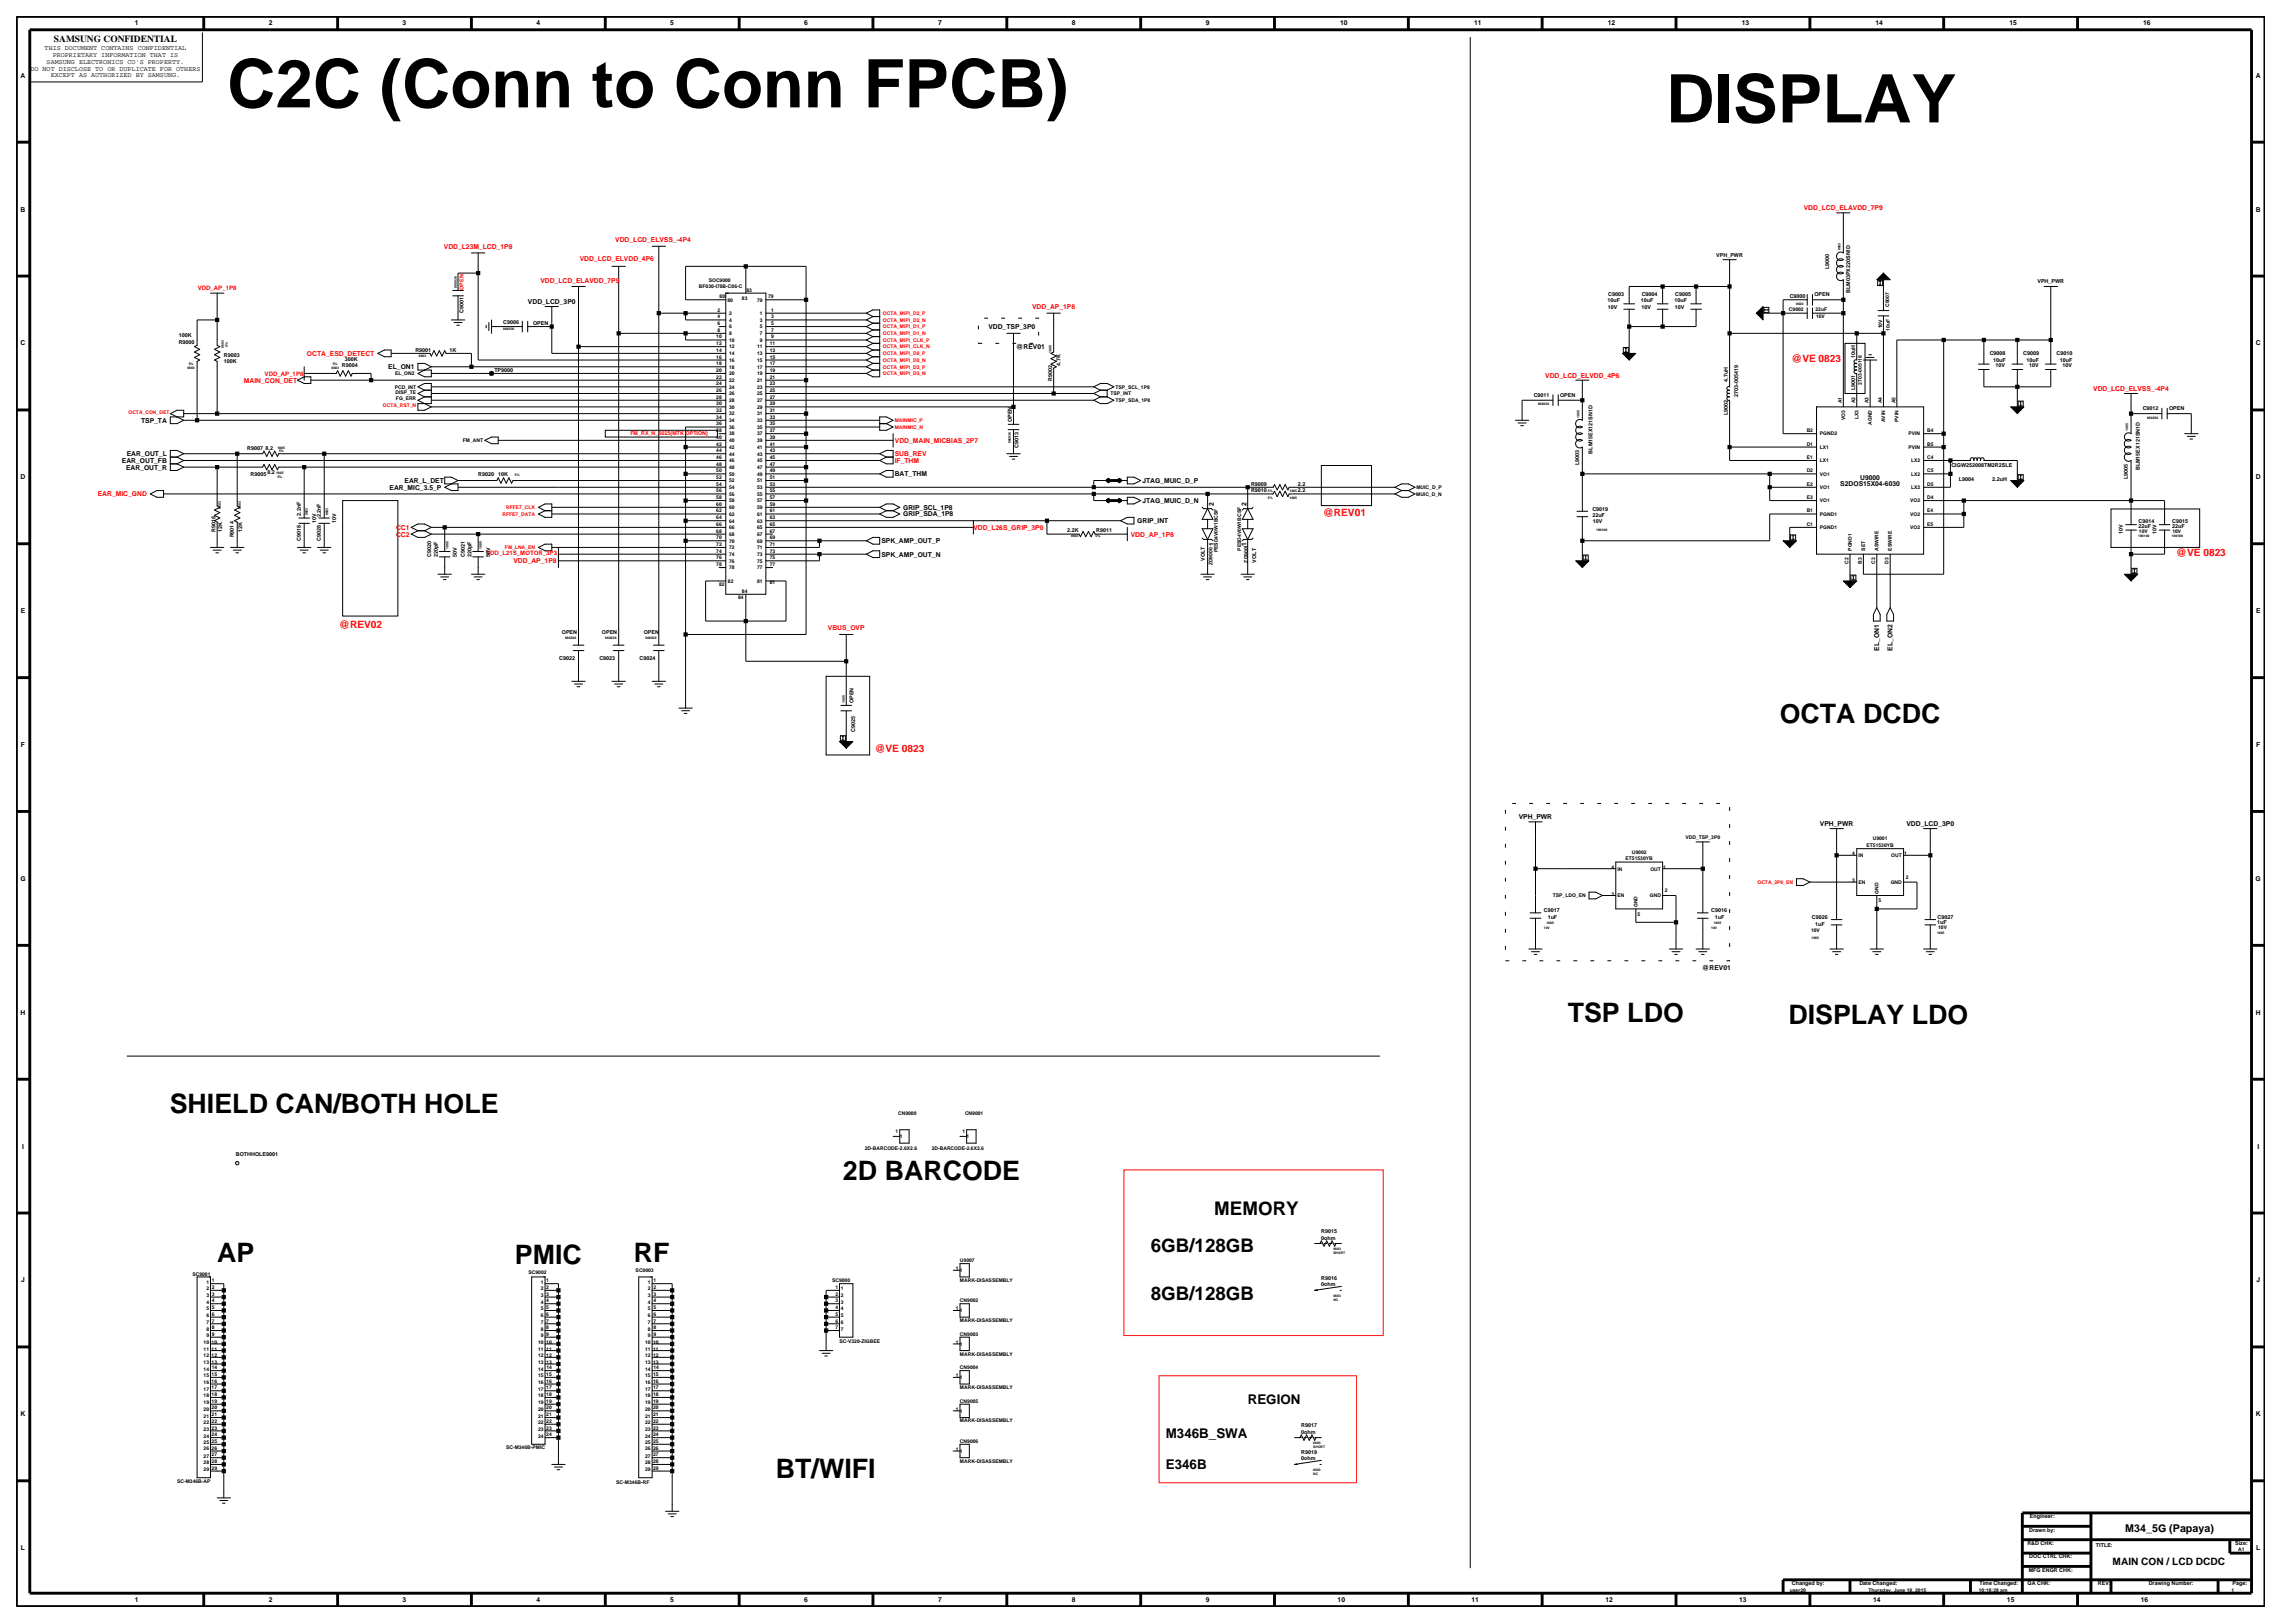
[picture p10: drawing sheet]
<svg xmlns="http://www.w3.org/2000/svg" width="420mm" height="297mm" viewBox="0 0 420 297" stroke-linecap="round" stroke-linejoin="round" font-family="sans-serif">
<defs><g id="words">
<g font-size="12.3">
<text x="41.6" y="19.6">C2C (Conn to Conn FPCB)</text>
<text x="304.9" y="22.4">DISPLAY</text>
</g>
<g font-size="4.9">
<text x="325.7" y="132.3">OCTA DCDC</text>
<text x="286.9" y="187.1">TSP LDO</text>
<text x="327.3" y="187.4">DISPLAY LDO</text>
<text x="31.1" y="203.6">SHIELD CAN/BOTH HOLE</text>
<text x="154.3" y="215.8">2D BARCODE</text>
<text x="39.7" y="230.9">AP</text>
<text x="94.2" y="231.2">PMIC</text>
<text x="116" y="230.9">RF</text>
<text x="142" y="270.4">BT/WIFI</text>
</g>
<g font-size="3.4">
<text x="222.2" y="222.3">MEMORY</text>
<text x="210.6" y="229.1">6GB/128GB</text>
<text x="210.6" y="237.9">8GB/128GB</text>
</g>
<g font-size="2.5">
<text x="228.3" y="256.9">REGION</text>
<text x="213.3" y="263.1">M346B_SWA</text>
<text x="213.3" y="268.9">E346B</text>
</g>
<text font-size="2" x="388.9" y="280.3">M34_5G (Papaya)</text>
<g font-size="1.9" fill="#f00">
<text x="327.9" y="66.2">@VE 0823</text>
<text x="242.1" y="94.4">@REV01</text>
<text x="398.3" y="101.7">@VE 0823</text>
<text x="62.1" y="114.9">@REV02</text>
<text x="160.1" y="137.5">@VE 0823</text>
</g>
<text font-size="1.9" x="386.6" y="286.3">MAIN CON / LCD DCDC</text>
<text font-size="1.7" x="9.9" y="7.7">SAMSUNG CONFIDENTIAL</text>
<g font-size="1.2">
<text x="24.7" y="4.7">1</text>
<text x="49.2" y="4.7">2</text>
<text x="73.7" y="4.7">3</text>
<text x="98.2" y="4.7">4</text>
<text x="122.7" y="4.7">5</text>
<text x="147.2" y="4.7">6</text>
<text x="171.7" y="4.7">7</text>
<text x="196.2" y="4.7">8</text>
<text x="220.7" y="4.7">9</text>
<text x="245.3" y="4.7">10</text>
<text x="269.8" y="4.7">11</text>
<text x="294.3" y="4.7">12</text>
<text x="318.7" y="4.7">13</text>
<text x="343.2" y="4.7">14</text>
<text x="367.7" y="4.7">15</text>
<text x="392.2" y="4.7">16</text>
<text x="8.2" y="9.2">THIS DOCUMENT CONTAINS CONFIDENTIAL</text>
<text x="8.5" y="11.7">SAMSUNG ELECTRONICS CO'S PROPERTY.</text>
<text x="9.6" y="10.5">PROPRIETARY INFORMATION THAT IS</text>
<text x="3.8" y="14.2">A</text>
<text x="5.6" y="12.9">DO NOT DISCLOSE TO OR DUPLICATE FOR OTHERS</text>
<text x="9.3" y="14.1">EXCEPT AS AUTHORIZED BY SAMSUNG.</text>
<text x="412.8" y="14.2">A</text>
<text x="3.8" y="38.7">B</text>
<text x="412.8" y="38.7">B</text>
<text x="96.6" y="55.6">VDD_LCD_3P0</text>
<text x="3.8" y="63.2">C</text>
<text x="180.9" y="60.2">VDD_TSP_3P0</text>
<text x="186" y="63.9">@REV01</text>
<text x="412.8" y="63.2">C</text>
<text x="71.1" y="67.6">EL_ON1</text>
<text x="25.8" y="77.3">TSP_TA</text>
<text x="23.2" y="83.5">EAR_OUT_L</text>
<text x="3.8" y="87.7">D</text>
<text x="22.3" y="84.7">EAR_OUT_FB</text>
<text x="23.1" y="85.9">EAR_OUT_R</text>
<text x="71.3" y="89.6">EAR_MIC_3.5_P</text>
<text x="74" y="88.4">EAR_L_DET</text>
<text x="163.7" y="87.2">BAT_THM</text>
<text x="209.1" y="88.4">JTAG_MUIC_D_P</text>
<text x="336.8" y="89">S2DOS15X04-6030</text>
<text x="340.4" y="87.8">U9000</text>
<text x="412.8" y="87.7">D</text>
<text x="165.3" y="93.3">GRIP_SCL_1P8</text>
<text x="165.3" y="94.5">GRIP_SDA_1P8</text>
<text x="208.1" y="95.7">GRIP_INT</text>
<text x="209.1" y="92">JTAG_MUIC_D_N</text>
<text x="222.1" y="92.5" transform="rotate(-90 222.1 92.5)">2</text>
<text x="228.1" y="92.5" transform="rotate(-90 228.1 92.5)">2</text>
<text x="161.3" y="99.4">SPK_AMP_OUT_P</text>
<text x="161.3" y="101.8">SPK_AMP_OUT_N</text>
<text x="222.1" y="99.9" transform="rotate(-90 222.1 99.9)">1</text>
<text x="228.1" y="99.9" transform="rotate(-90 228.1 99.9)">1</text>
<text x="3.8" y="112.2">E</text>
<text x="412.9" y="112.2">E</text>
<text x="343.9" y="119.1" transform="rotate(-90 343.9 119.1)">EL_ON1</text>
<text x="346.4" y="119.1" transform="rotate(-90 346.4 119.1)">EL_ON2</text>
<text x="3.8" y="136.7">F</text>
<text x="412.9" y="136.7">F</text>
<text x="278" y="149.9">VPH_PWR</text>
<text x="333.1" y="151.1">VPH_PWR</text>
<text x="348.9" y="151.1">VDD_LCD_3P0</text>
<text x="3.7" y="161.2">G</text>
<text x="412.8" y="161.2">G</text>
<text x="311.5" y="177.5">@REV01</text>
<text x="3.8" y="185.7">H</text>
<text x="412.8" y="185.7">H</text>
<text x="4" y="210.2">I</text>
<text x="413.1" y="210.2">I</text>
<text x="3.9" y="234.7">J</text>
<text x="412.9" y="234.7">J</text>
<text x="3.8" y="259.2">K</text>
<text x="412.8" y="259.2">K</text>
<text x="3.8" y="283.7">L</text>
<text x="412.9" y="283.7">L</text>
<text x="24.7" y="293.2">1</text>
<text x="49.2" y="293.2">2</text>
<text x="73.7" y="293.2">3</text>
<text x="98.2" y="293.2">4</text>
<text x="122.7" y="293.2">5</text>
<text x="147.2" y="293.2">6</text>
<text x="171.7" y="293.2">7</text>
<text x="196.2" y="293.2">8</text>
<text x="220.7" y="293.2">9</text>
<text x="244.8" y="293.2">10</text>
<text x="269.3" y="293.2">11</text>
<text x="293.8" y="293.2">12</text>
<text x="318.3" y="293.2">13</text>
<text x="342.8" y="293.2">14</text>
<text x="367.3" y="293.2">15</text>
<text x="391.8" y="293.2">16</text>
</g>
<g font-size="1.2" fill="#f00">
<text x="330.1" y="38.5">VDD_LCD_ELAVDD_7P9</text>
<text x="81.2" y="45.5">VDD_L23M_LCD_1P8</text>
<text x="106.1" y="47.8">VDD_LCD_ELVDD_4P6</text>
<text x="112.6" y="44.3">VDD_LCD_ELVSS_-4P4</text>
<text x="98.9" y="51.7">VDD_LCD_ELAVDD_7P9</text>
<text x="188.9" y="56.5">VDD_AP_1P8</text>
<text x="56.2" y="65.1">OCTA_ESD_DETECT</text>
<text x="44.6" y="70">MAIN_CON_DET</text>
<text x="282.8" y="69.1">VDD_LCD_ELVDD_4P6</text>
<text x="383.1" y="71.5">VDD_LCD_ELVSS_-4P4</text>
<text x="163.7" y="83.5">SUB_REV</text>
<text x="163.8" y="81">VDD_MAIN_MICBIAS_2P7</text>
<text x="163.7" y="84.7">IF_THM</text>
<text x="17.9" y="90.8">EAR_MIC_GND</text>
<text x="72.5" y="96.9">CC1</text>
<text x="72.5" y="98.2">CC2</text>
<text x="178.1" y="96.9">VDD_L26S_GRIP_3P0</text>
<text x="206.9" y="98.2">VDD_AP_1P8</text>
<text x="94" y="103.1">VDD_AP_1P8</text>
<text x="151.5" y="115.3">VBUS_OVP</text>
</g>
<g font-size="1.1" fill="#f00">
<text x="36.2" y="53.1">VDD_AP_1P8</text>
<text x="48.4" y="68.7">VDD_AP_1P8</text>
<text x="89" y="101.5">VDD_L21S_MOTOR_3P3</text>
</g>
<g font-size="1">
<text x="314.1" y="47">VPH_PWR</text>
<text x="334.8" y="49.2" transform="rotate(-90 334.8 49.2)">L9000</text>
<text x="338.6" y="53.6" transform="rotate(-90 338.6 53.6)">BLM03PX220SN1D</text>
<text x="372.9" y="51.8">VPH_PWR</text>
<text x="84.8" y="57.3" transform="rotate(-90 84.8 57.3)">C9001</text>
<text x="92.1" y="59.3">C9006</text>
<text x="97.6" y="59.5">OPEN</text>
<text x="294.2" y="55.2">10uF</text>
<text x="294.3" y="56.5">10V</text>
<text x="294.3" y="54.1">C9003</text>
<text x="300.3" y="55.2">10uF</text>
<text x="300.4" y="56.5">10V</text>
<text x="300.4" y="54.1">C9004</text>
<text x="306.4" y="55.2">10uF</text>
<text x="306.5" y="56.5">10V</text>
<text x="306.6" y="54.1">C9005</text>
<text x="327.5" y="54.6">C9000</text>
<text x="332" y="54.2">OPEN</text>
<text x="32.7" y="61.7">100K</text>
<text x="32.7" y="62.9">R9000</text>
<text x="41" y="65.3">R9003</text>
<text x="63.1" y="66">300K</text>
<text x="76" y="64.4">R9001</text>
<text x="82.3" y="64.4">1K</text>
<text x="339.5" y="65.6" transform="rotate(-90 339.5 65.6)">10uH</text>
<text x="364.1" y="65">C9008</text>
<text x="370.3" y="65">C9009</text>
<text x="376.4" y="65">C9010</text>
<text x="41" y="66.5">100K</text>
<text x="62.5" y="67.2">R9004</text>
<text x="90.5" y="68.1">TP9000</text>
<text x="192.6" y="69.8" transform="rotate(-90 192.6 69.8)">R9002</text>
<text x="194.1" y="66.9" transform="rotate(-90 194.1 66.9)">4.7K</text>
<text x="316.2" y="69.9" transform="rotate(-90 316.2 69.9)">4.7uH</text>
<text x="339.5" y="71.4" transform="rotate(-90 339.5 71.4)">L9001</text>
<text x="364.7" y="66.2">10uF</text>
<text x="365.2" y="67.2">10V</text>
<text x="370.9" y="66.2">10uF</text>
<text x="371.3" y="67.2">10V</text>
<text x="377" y="66.2">10uF</text>
<text x="377.5" y="67.2">10V</text>
<text x="185.2" y="77.3" transform="rotate(-90 185.2 77.3)">OPEN</text>
<text x="280.7" y="72.6">C9011</text>
<text x="285.5" y="72.6">OPEN</text>
<text x="316.2" y="76" transform="rotate(-90 316.2 76)">L9002</text>
<text x="318.1" y="72.6" transform="rotate(-90 318.1 72.6)">2703-005419</text>
<text x="392.1" y="75.1">C9012</text>
<text x="397" y="75">OPEN</text>
<text x="45.2" y="82.4">R9007</text>
<text x="48.6" y="82.4">8.2</text>
<text x="186.4" y="82" transform="rotate(-90 186.4 82)">C9013</text>
<text x="291.5" y="83" transform="rotate(-90 291.5 83)">BLM15EX121SN1D</text>
<text x="45.9" y="87">R9005</text>
<text x="48.9" y="86.7">8.2</text>
<text x="87.5" y="87">R9020</text>
<text x="91.2" y="87.2">10K</text>
<text x="229" y="88.8">R9009</text>
<text x="237.5" y="88.8">2.2</text>
<text x="289" y="85.2" transform="rotate(-90 289 85.2)">L9003</text>
<text x="357.1" y="85.5">CIGW252008TM2R2SLE</text>
<text x="358.5" y="87.9">L9004</text>
<text x="364.6" y="87.9">2.2uH</text>
<text x="389.4" y="87.7" transform="rotate(-90 389.4 87.7)">L9005</text>
<text x="391.6" y="86.1" transform="rotate(-90 391.6 86.1)">BLM15EX121SN1D</text>
<text x="55.1" y="94.4" transform="rotate(-90 55.1 94.4)">2.2nF</text>
<text x="57.9" y="95.8" transform="rotate(-90 57.9 95.8)">10V</text>
<text x="58.7" y="94.7" transform="rotate(-90 58.7 94.7)">2.2nF</text>
<text x="61.5" y="95.8" transform="rotate(-90 61.5 95.8)">10V</text>
<text x="229" y="90.1">R9010</text>
<text x="237.5" y="90.1">2.2</text>
<text x="291.4" y="93.5">C9019</text>
<text x="291.4" y="94.7">22uF</text>
<text x="291.5" y="95.7">10V</text>
<text x="391.4" y="95.7">C9014</text>
<text x="397.5" y="95.7">C9015</text>
<text x="39.4" y="97.4" transform="rotate(-90 39.4 97.4)">R9018</text>
<text x="40.7" y="97.4" transform="rotate(-90 40.7 97.4)">12K</text>
<text x="42.8" y="98.3" transform="rotate(-90 42.8 98.3)">R9014</text>
<text x="44.3" y="97.4" transform="rotate(-90 44.3 97.4)">12K</text>
<text x="55.1" y="99" transform="rotate(-90 55.1 99)">C9018</text>
<text x="58.7" y="99" transform="rotate(-90 58.7 99)">C9028</text>
<text x="78.9" y="101.9" transform="rotate(-90 78.9 101.9)">C9020</text>
<text x="80.2" y="101.9" transform="rotate(-90 80.2 101.9)">220pF</text>
<text x="83.6" y="101.9" transform="rotate(-90 83.6 101.9)">50V</text>
<text x="85.1" y="101.9" transform="rotate(-90 85.1 101.9)">C9021</text>
<text x="86.3" y="101.9" transform="rotate(-90 86.3 101.9)">220pF</text>
<text x="89.7" y="101.9" transform="rotate(-90 89.7 101.9)">50V</text>
<text x="195.3" y="97.4">2.2K</text>
<text x="200.6" y="97.4">R9011</text>
<text x="388.5" y="97.8" transform="rotate(-90 388.5 97.8)">10V</text>
<text x="391.4" y="96.6">22uF</text>
<text x="394.6" y="97.8" transform="rotate(-90 394.6 97.8)">10V</text>
<text x="397.5" y="96.6">22uF</text>
<text x="220.5" y="102.6" transform="rotate(-90 220.5 102.6)">VOLT</text>
<text x="229.9" y="102.9" transform="rotate(-90 229.9 102.9)">VOLT</text>
<text x="102.8" y="116.1">OPEN</text>
<text x="110.2" y="116.1">OPEN</text>
<text x="117.8" y="116.1">OPEN</text>
<text x="102.4" y="120.7">C9022</text>
<text x="109.7" y="120.7">C9023</text>
<text x="117.1" y="120.7">C9024</text>
<text x="156.2" y="128.7" transform="rotate(-90 156.2 128.7)">OPEN</text>
<text x="156.5" y="133.9" transform="rotate(-90 156.5 133.9)">C9025</text>
<text x="282.5" y="166.9">C9017</text>
<text x="313.2" y="166.9">C9016</text>
<text x="283.2" y="168.2">1uF</text>
<text x="313.8" y="168.2">1uF</text>
<text x="331.6" y="168.2">C9026</text>
<text x="332.2" y="169.4">1uF</text>
<text x="354.5" y="169.1">1uF</text>
<text x="354.6" y="168.2">C9027</text>
<text x="43.2" y="211.5">BOTHHOLE9001</text>
<text x="241.8" y="226.8">0ohm</text>
<text x="241.8" y="225.6">R9015</text>
<text x="241.8" y="235.4">0ohm</text>
<text x="241.8" y="234.2">R9016</text>
<text x="238.1" y="261.1">R9017</text>
<text x="238.1" y="262.3">0ohm</text>
<text x="238.1" y="266">R9019</text>
<text x="238.1" y="267.2">0ohm</text>
<text x="371.4" y="280.2">Drawn by:</text>
<text x="371.5" y="277.8">Engineer:</text>
<text x="371" y="282.7">R&amp;D CHK:</text>
<text x="371.3" y="287.6">MFG ENGR CHK:</text>
<text x="371.4" y="285.2">DOC CTRL CHK:</text>
<text x="383.6" y="283">TITLE:</text>
<text x="409.1" y="282.7">Size:</text>
<text x="327.9" y="290.1">Changed by:</text>
<text x="340.3" y="290.1">Date Changed:</text>
<text x="362.2" y="290.1">Time Changed:</text>
<text x="371.1" y="290.1">QA CHK:</text>
<text x="383.9" y="290.1">REV:</text>
<text x="393.2" y="290.1">Drawing Number:</text>
<text x="408.6" y="290.1">Page:</text>
</g>
<g font-size="1" fill="#f00">
<text x="84.8" y="53" transform="rotate(-90 84.8 53)">OPEN</text>
<text x="115.4" y="79.7">FM_RX_N_6625(MTK OPTION)</text>
</g>
<g font-size=".9">
<text x="127.9" y="52.8">BF030-I78B-C06-C</text>
<text x="129.7" y="51.5">SOC9000</text>
<text x="136.6" y="53.4">83</text>
<text x="131.3" y="59.5">6</text>
<text x="131.3" y="58.3">4</text>
<text x="131.3" y="57">2</text>
<text x="131.7" y="54.6">80</text>
<text x="133.1" y="55.2">80</text>
<text x="133.4" y="58.9">4</text>
<text x="133.4" y="57.6">2</text>
<text x="135.8" y="54.9">83</text>
<text x="138.5" y="55.2">79</text>
<text x="139" y="58.9">3</text>
<text x="139" y="57.6">1</text>
<text x="140.6" y="54.6">79</text>
<text x="141.1" y="59.5">5</text>
<text x="141.1" y="58.3">3</text>
<text x="141.1" y="57">1</text>
<text x="327.4" y="56.9">C9002</text>
<text x="332.2" y="56.8">22uF</text>
<text x="332.3" y="58.2">16V</text>
<text x="345.7" y="56.2" transform="rotate(-90 345.7 56.2)">C9007</text>
<text x="131.1" y="64.4">14</text>
<text x="131.1" y="65.6">16</text>
<text x="131.1" y="61.9">10</text>
<text x="131.1" y="63.2">12</text>
<text x="131.3" y="60.7">8</text>
<text x="133.4" y="61.3">8</text>
<text x="133.4" y="60.1">6</text>
<text x="133.4" y="65">14</text>
<text x="133.4" y="62.5">10</text>
<text x="133.4" y="63.8">12</text>
<text x="138.5" y="65">13</text>
<text x="138.5" y="63.8">11</text>
<text x="139" y="62.5">9</text>
<text x="139" y="61.3">7</text>
<text x="139" y="60.1">5</text>
<text x="140.9" y="64.4">13</text>
<text x="140.9" y="65.6">15</text>
<text x="140.9" y="63.2">11</text>
<text x="141.1" y="61.9">9</text>
<text x="141.1" y="60.7">7</text>
<text x="344.4" y="60.1" transform="rotate(-90 344.4 60.1)">10V</text>
<text x="345.8" y="60.5" transform="rotate(-90 345.8 60.5)">10uF</text>
<text x="72.3" y="71.1">PCD_INT</text>
<text x="72.3" y="68.7">EL_ON2</text>
<text x="131.1" y="68">20</text>
<text x="131.1" y="69.3">22</text>
<text x="131.1" y="70.5">24</text>
<text x="131.1" y="71.7">26</text>
<text x="131.1" y="66.8">18</text>
<text x="133.4" y="68.7">20</text>
<text x="133.4" y="69.9">22</text>
<text x="133.4" y="71.1">24</text>
<text x="133.4" y="66.2">16</text>
<text x="133.4" y="67.4">18</text>
<text x="138.5" y="69.9">21</text>
<text x="138.5" y="71.1">23</text>
<text x="138.5" y="66.2">15</text>
<text x="138.5" y="67.4">17</text>
<text x="138.5" y="68.7">19</text>
<text x="140.9" y="69.3">21</text>
<text x="140.9" y="70.5">23</text>
<text x="140.9" y="71.7">25</text>
<text x="140.9" y="66.8">17</text>
<text x="140.9" y="68">19</text>
<text x="204.2" y="71.1">TSP_SCL_1P8</text>
<text x="340.8" y="70.4" transform="rotate(-90 340.8 70.4)">2703-005118</text>
<text x="72.4" y="72">DISP_TE</text>
<text x="72.5" y="73.3">FG_ERR</text>
<text x="131.1" y="77.9">36</text>
<text x="131.1" y="72.9">28</text>
<text x="131.1" y="74.2">30</text>
<text x="131.1" y="75.4">32</text>
<text x="131.1" y="76.6">34</text>
<text x="133.4" y="73.6">28</text>
<text x="133.4" y="74.8">30</text>
<text x="133.4" y="76">32</text>
<text x="133.4" y="77.2">34</text>
<text x="133.4" y="72.3">26</text>
<text x="138.5" y="74.8">29</text>
<text x="138.5" y="76">31</text>
<text x="138.5" y="77.2">33</text>
<text x="138.5" y="72.3">25</text>
<text x="138.5" y="73.6">27</text>
<text x="140.9" y="77.9">35</text>
<text x="140.9" y="74.2">29</text>
<text x="140.9" y="75.4">31</text>
<text x="140.9" y="76.6">33</text>
<text x="140.9" y="72.9">27</text>
<text x="203.2" y="72.3">TSP_INT</text>
<text x="204.2" y="73.6">TSP_SDA_1P8</text>
<text x="337.1" y="73.8" transform="rotate(-90 337.1 73.8)">A1</text>
<text x="337.7" y="76.9" transform="rotate(-90 337.7 76.9)">VO3</text>
<text x="339.5" y="73.8" transform="rotate(-90 339.5 73.8)">A2</text>
<text x="340.1" y="76.8" transform="rotate(-90 340.1 76.8)">LX3</text>
<text x="342" y="73.8" transform="rotate(-90 342 73.8)">A3</text>
<text x="342.6" y="77.8" transform="rotate(-90 342.6 77.8)">AGND</text>
<text x="344.4" y="73.8" transform="rotate(-90 344.4 73.8)">A4</text>
<text x="345" y="77.3" transform="rotate(-90 345 77.3)">AVIN</text>
<text x="346.9" y="73.8" transform="rotate(-90 346.9 73.8)">A5</text>
<text x="347.5" y="77.2" transform="rotate(-90 347.5 77.2)">PVIN</text>
<text x="84.7" y="80.9">FM_ANT</text>
<text x="131.1" y="81.5">42</text>
<text x="131.1" y="82.8">44</text>
<text x="131.1" y="84">46</text>
<text x="131.1" y="79.1">38</text>
<text x="131.1" y="80.3">40</text>
<text x="133.4" y="82.1">42</text>
<text x="133.4" y="83.4">44</text>
<text x="133.4" y="78.5">36</text>
<text x="133.4" y="79.7">38</text>
<text x="133.4" y="80.9">40</text>
<text x="138.5" y="83.4">43</text>
<text x="138.5" y="78.5">35</text>
<text x="138.5" y="79.7">37</text>
<text x="138.5" y="80.9">39</text>
<text x="138.5" y="82.1">41</text>
<text x="140.9" y="82.8">43</text>
<text x="140.9" y="84">45</text>
<text x="140.9" y="79.1">37</text>
<text x="140.9" y="80.3">39</text>
<text x="140.9" y="81.5">41</text>
<text x="330.6" y="81.5">D1</text>
<text x="330.6" y="79.1">B2</text>
<text x="330.7" y="84">E1</text>
<text x="333.1" y="82.1">LX1</text>
<text x="333.1" y="79.7">PGND2</text>
<text x="349.3" y="79.7">PVIN</text>
<text x="349.3" y="82.1">PVIN</text>
<text x="352.7" y="79.1">B4</text>
<text x="352.7" y="81.5">B5</text>
<text x="352.7" y="84">C4</text>
<text x="131.1" y="86.4">50</text>
<text x="131.1" y="87.6">52</text>
<text x="131.1" y="88.9">54</text>
<text x="131.1" y="85.2">48</text>
<text x="133.4" y="87">50</text>
<text x="133.4" y="88.3">52</text>
<text x="133.4" y="89.5">54</text>
<text x="133.4" y="84.6">46</text>
<text x="133.4" y="85.8">48</text>
<text x="138.5" y="88.3">51</text>
<text x="138.5" y="89.5">53</text>
<text x="138.5" y="84.6">45</text>
<text x="138.5" y="85.8">47</text>
<text x="138.5" y="87">49</text>
<text x="140.9" y="87.6">51</text>
<text x="140.9" y="88.9">53</text>
<text x="140.9" y="85.2">47</text>
<text x="140.9" y="86.4">49</text>
<text x="259.2" y="89.5">MUIC_D_P</text>
<text x="330.6" y="86.4">D2</text>
<text x="330.7" y="88.9">E2</text>
<text x="333.1" y="87">VO1</text>
<text x="333.1" y="84.6">LX1</text>
<text x="333.1" y="89.5">VO1</text>
<text x="349.7" y="89.5">LX2</text>
<text x="349.7" y="84.6">LX2</text>
<text x="349.7" y="87">LX2</text>
<text x="352.7" y="88.9">D5</text>
<text x="352.7" y="86.4">C5</text>
<text x="131.1" y="95">64</text>
<text x="131.1" y="91.3">58</text>
<text x="131.1" y="92.5">60</text>
<text x="131.1" y="93.8">62</text>
<text x="131.1" y="90.1">56</text>
<text x="133.4" y="95.6">64</text>
<text x="133.4" y="91.9">58</text>
<text x="133.4" y="93.2">60</text>
<text x="133.4" y="94.4">62</text>
<text x="133.4" y="90.7">56</text>
<text x="138.5" y="91.9">57</text>
<text x="138.5" y="93.2">59</text>
<text x="138.5" y="94.4">61</text>
<text x="138.5" y="95.6">63</text>
<text x="138.5" y="90.7">55</text>
<text x="140.9" y="91.3">57</text>
<text x="140.9" y="92.5">59</text>
<text x="140.9" y="93.8">61</text>
<text x="140.9" y="95">63</text>
<text x="140.9" y="90.1">55</text>
<text x="259.2" y="90.7">MUIC_D_N</text>
<text x="330.6" y="93.8">B1</text>
<text x="330.7" y="91.3">E3</text>
<text x="333.1" y="91.9">VO1</text>
<text x="333.1" y="94.4">PGND1</text>
<text x="349.6" y="91.9">VO2</text>
<text x="349.6" y="94.4">VO2</text>
<text x="352.7" y="91.3">D4</text>
<text x="352.7" y="93.8">E4</text>
<text x="131.1" y="99.9">72</text>
<text x="131.1" y="101.1">74</text>
<text x="131.1" y="96.2">66</text>
<text x="131.1" y="97.4">68</text>
<text x="131.1" y="98.7">70</text>
<text x="133.4" y="100.5">72</text>
<text x="133.4" y="101.7">74</text>
<text x="133.4" y="96.8">66</text>
<text x="133.4" y="98.1">68</text>
<text x="133.4" y="99.3">70</text>
<text x="138.5" y="100.5">71</text>
<text x="138.5" y="101.7">73</text>
<text x="138.5" y="96.8">65</text>
<text x="138.5" y="98.1">67</text>
<text x="138.5" y="99.3">69</text>
<text x="140.9" y="99.9">71</text>
<text x="140.9" y="101.1">73</text>
<text x="140.9" y="96.2">65</text>
<text x="140.9" y="97.4">67</text>
<text x="140.9" y="98.7">69</text>
<text x="222.9" y="101.1" transform="rotate(-90 222.9 101.1)">PESD4V0W1BCSF</text>
<text x="227.1" y="100.8" transform="rotate(-90 227.1 100.8)">PESD4V0W1BCSF</text>
<text x="330.6" y="96.2">C1</text>
<text x="333.1" y="96.8">PGND1</text>
<text x="338.9" y="100.8" transform="rotate(-90 338.9 100.8)">PGND1</text>
<text x="341.3" y="100.8" transform="rotate(-90 341.3 100.8)">SET</text>
<text x="343.8" y="100.8" transform="rotate(-90 343.8 100.8)">ASWIRE</text>
<text x="346.2" y="100.8" transform="rotate(-90 346.2 100.8)">ESWIRE</text>
<text x="349.6" y="96.8">VO2</text>
<text x="352.7" y="96.2">E5</text>
<text x="391.4" y="97.5">10V</text>
<text x="397.6" y="97.5">10V</text>
<text x="131.1" y="102.4">76</text>
<text x="131.1" y="103.6">78</text>
<text x="131.6" y="107.2">82</text>
<text x="133.2" y="106.6">82</text>
<text x="133.4" y="103">76</text>
<text x="133.4" y="104.2">78</text>
<text x="138.5" y="106.6">81</text>
<text x="138.5" y="103">75</text>
<text x="138.5" y="104.2">77</text>
<text x="140.9" y="106.9">81</text>
<text x="140.9" y="102.4">75</text>
<text x="140.9" y="103.6">77</text>
<text x="221.9" y="103.4" transform="rotate(-90 221.9 103.4)">ZD9000</text>
<text x="228.3" y="102.9" transform="rotate(-90 228.3 102.9)">ZD9001</text>
<text x="338.3" y="103.2" transform="rotate(-90 338.3 103.2)">C2</text>
<text x="340.7" y="103.2" transform="rotate(-90 340.7 103.2)">B3</text>
<text x="343.2" y="103.2" transform="rotate(-90 343.2 103.2)">C3</text>
<text x="345.6" y="103.2" transform="rotate(-90 345.6 103.2)">D3</text>
<text x="135.1" y="109.7">84</text>
<text x="135.8" y="108.5">84</text>
<text x="308.4" y="153.5">VDD_TSP_3P0</text>
<text x="341.6" y="155">ET51530YB</text>
<text x="342.7" y="153.8">U9001</text>
<text x="294.9" y="159">4</text>
<text x="296" y="159.3">IN</text>
<text x="297.5" y="157.4">ET51530YB</text>
<text x="298.6" y="156.2">U9002</text>
<text x="302" y="159.3">OUT</text>
<text x="304.4" y="159">1</text>
<text x="339" y="156.5">4</text>
<text x="339" y="161.4">3</text>
<text x="340.1" y="156.8">IN</text>
<text x="340.1" y="161.7">EN</text>
<text x="346" y="161.7">GND</text>
<text x="346.1" y="156.8">OUT</text>
<text x="348.5" y="156.5">1</text>
<text x="348.8" y="160.8">2</text>
<text x="284.2" y="164.2">TSP_LDO_EN</text>
<text x="294.9" y="163.9">3</text>
<text x="296" y="164.2">EN</text>
<text x="299.7" y="167.6">5</text>
<text x="299.7" y="166" transform="rotate(-90 299.7 166)">GND</text>
<text x="301.9" y="164.2">GND</text>
<text x="304.7" y="163.2">2</text>
<text x="343.8" y="165.1">5</text>
<text x="343.8" y="163.5" transform="rotate(-90 343.8 163.5)">GND</text>
<text x="331.4" y="170.6">10V</text>
<text x="354.7" y="170">10V</text>
<text x="164.4" y="204">CN9000</text>
<text x="176.6" y="204">CN9001</text>
<text x="163.9" y="207.4">1</text>
<text x="164.7" y="208.3">1</text>
<text x="176.1" y="207.4">1</text>
<text x="176.9" y="208.3">1</text>
<text x="158.3" y="210.4">2D-BARCODE-2.6X2.6</text>
<text x="170.5" y="210.4">2D-BARCODE-2.6X2.6</text>
<text x="35.2" y="233.4">SC9001</text>
<text x="96.7" y="233.1">SC9002</text>
<text x="116.3" y="232.7">SC9003</text>
<text x="174.9" y="232.4">1</text>
<text x="175.7" y="232.8">1</text>
<text x="175.7" y="231">U9007</text>
<text x="37.8" y="237.3">3</text>
<text x="37.8" y="238.6">4</text>
<text x="37.8" y="239.8">5</text>
<text x="37.8" y="236.1">2</text>
<text x="37.8" y="234.9">1</text>
<text x="38.7" y="237.1">3</text>
<text x="38.7" y="238.3">4</text>
<text x="38.7" y="239.6">5</text>
<text x="38.7" y="235.9">2</text>
<text x="38.7" y="234.7">1</text>
<text x="99" y="237.3">3</text>
<text x="99" y="238.6">4</text>
<text x="99" y="239.8">5</text>
<text x="99" y="236.1">2</text>
<text x="99" y="234.9">1</text>
<text x="100" y="237.1">3</text>
<text x="100" y="238.3">4</text>
<text x="100" y="239.6">5</text>
<text x="100" y="235.9">2</text>
<text x="100" y="234.7">1</text>
<text x="118.6" y="237.3">3</text>
<text x="118.6" y="238.6">4</text>
<text x="118.6" y="239.8">5</text>
<text x="118.6" y="236.1">2</text>
<text x="118.6" y="234.9">1</text>
<text x="119.6" y="238.3">4</text>
<text x="119.6" y="239.6">5</text>
<text x="119.6" y="237.1">3</text>
<text x="119.6" y="235.9">2</text>
<text x="119.6" y="234.7">1</text>
<text x="152.3" y="234.7">SC9000</text>
<text x="152.9" y="238.3">3</text>
<text x="152.9" y="239.6">4</text>
<text x="152.9" y="235.9">1</text>
<text x="152.9" y="237.1">2</text>
<text x="153.9" y="239.8">4</text>
<text x="153.9" y="236.1">1</text>
<text x="153.9" y="237.3">2</text>
<text x="153.9" y="238.6">3</text>
<text x="174.9" y="239.8">1</text>
<text x="175.7" y="234.6">MARK-DISASSEMBLY</text>
<text x="175.7" y="238.3">CN9002</text>
<text x="37.3" y="245.9">10</text>
<text x="37.8" y="243.5">8</text>
<text x="37.8" y="244.7">9</text>
<text x="37.8" y="241">6</text>
<text x="37.8" y="242.2">7</text>
<text x="38.7" y="245.9">10</text>
<text x="38.7" y="242">7</text>
<text x="38.7" y="243.2">8</text>
<text x="38.7" y="244.4">9</text>
<text x="38.7" y="240.8">6</text>
<text x="98.5" y="245.9">10</text>
<text x="99" y="242.2">7</text>
<text x="99" y="243.5">8</text>
<text x="99" y="244.7">9</text>
<text x="99" y="241">6</text>
<text x="100" y="245.9">10</text>
<text x="100" y="242">7</text>
<text x="100" y="243.2">8</text>
<text x="100" y="244.4">9</text>
<text x="100" y="240.8">6</text>
<text x="118.1" y="245.9">10</text>
<text x="118.6" y="241">6</text>
<text x="118.6" y="242.2">7</text>
<text x="118.6" y="243.5">8</text>
<text x="118.6" y="244.7">9</text>
<text x="119.5" y="245.9">10</text>
<text x="119.6" y="240.8">6</text>
<text x="119.6" y="242">7</text>
<text x="119.6" y="243.2">8</text>
<text x="119.6" y="244.4">9</text>
<text x="152.9" y="243.2">7</text>
<text x="152.9" y="240.8">5</text>
<text x="152.9" y="242">6</text>
<text x="153.6" y="245.8">SC-V320-ZIGBEE</text>
<text x="153.9" y="241">5</text>
<text x="153.9" y="242.2">6</text>
<text x="153.9" y="243.5">7</text>
<text x="174.9" y="245.9">1</text>
<text x="175.7" y="244.4">CN9003</text>
<text x="175.7" y="241.9">MARK-DISASSEMBLY</text>
<text x="175.7" y="240.1">1</text>
<text x="37.3" y="248.4">12</text>
<text x="37.3" y="249.6">13</text>
<text x="37.3" y="250.8">14</text>
<text x="37.3" y="247.1">11</text>
<text x="38.7" y="248.4">12</text>
<text x="38.7" y="249.6">13</text>
<text x="38.7" y="251.8">15</text>
<text x="38.7" y="247.1">11</text>
<text x="38.8" y="250.6">14</text>
<text x="98.5" y="250.8">14</text>
<text x="98.5" y="247.1">11</text>
<text x="98.5" y="248.4">12</text>
<text x="98.5" y="249.6">13</text>
<text x="100" y="251.8">15</text>
<text x="100" y="247.1">11</text>
<text x="100" y="248.4">12</text>
<text x="100" y="249.6">13</text>
<text x="100" y="250.6">14</text>
<text x="118.1" y="247.1">11</text>
<text x="118.1" y="248.4">12</text>
<text x="118.1" y="249.6">13</text>
<text x="118.1" y="250.8">14</text>
<text x="119.5" y="251.8">15</text>
<text x="119.5" y="247.1">11</text>
<text x="119.5" y="248.4">12</text>
<text x="119.5" y="249.6">13</text>
<text x="119.6" y="250.6">14</text>
<text x="175.7" y="246.3">1</text>
<text x="175.7" y="248">MARK-DISASSEMBLY</text>
<text x="175.7" y="250.6">CN9004</text>
<text x="37.3" y="252">15</text>
<text x="37.3" y="253.3">16</text>
<text x="37.3" y="254.5">17</text>
<text x="37.3" y="255.7">18</text>
<text x="37.3" y="256.9">19</text>
<text x="38.7" y="256.7">19</text>
<text x="38.7" y="257.9">20</text>
<text x="38.7" y="253">16</text>
<text x="38.7" y="254.2">17</text>
<text x="38.7" y="255.5">18</text>
<text x="98.5" y="252">15</text>
<text x="98.5" y="253.3">16</text>
<text x="98.5" y="254.5">17</text>
<text x="98.5" y="255.7">18</text>
<text x="98.5" y="256.9">19</text>
<text x="100" y="253">16</text>
<text x="100" y="254.2">17</text>
<text x="100" y="255.5">18</text>
<text x="100" y="256.7">19</text>
<text x="100" y="257.9">20</text>
<text x="118.1" y="252">15</text>
<text x="118.1" y="253.3">16</text>
<text x="118.1" y="254.5">17</text>
<text x="118.1" y="255.7">18</text>
<text x="118.1" y="256.9">19</text>
<text x="119.5" y="253">16</text>
<text x="119.5" y="254.2">17</text>
<text x="119.5" y="255.5">18</text>
<text x="119.5" y="256.7">19</text>
<text x="119.5" y="257.9">20</text>
<text x="174.9" y="252">1</text>
<text x="175.7" y="256.7">CN9005</text>
<text x="175.7" y="254.2">MARK-DISASSEMBLY</text>
<text x="175.7" y="252.4">1</text>
<text x="37.3" y="258.2">20</text>
<text x="37.3" y="259.4">21</text>
<text x="37.3" y="260.6">22</text>
<text x="37.3" y="261.8">23</text>
<text x="37.3" y="263.1">24</text>
<text x="38.7" y="259.2">21</text>
<text x="38.7" y="260.4">22</text>
<text x="38.7" y="261.6">23</text>
<text x="38.7" y="262.8">24</text>
<text x="98.5" y="259.4">21</text>
<text x="98.5" y="260.6">22</text>
<text x="98.5" y="261.8">23</text>
<text x="98.5" y="263.1">24</text>
<text x="98.5" y="258.2">20</text>
<text x="100" y="260.4">22</text>
<text x="100" y="261.6">23</text>
<text x="100" y="262.8">24</text>
<text x="100" y="259.2">21</text>
<text x="118.1" y="260.6">22</text>
<text x="118.1" y="261.8">23</text>
<text x="118.1" y="263.1">24</text>
<text x="118.1" y="258.2">20</text>
<text x="118.1" y="259.4">21</text>
<text x="119.5" y="260.4">22</text>
<text x="119.5" y="261.6">23</text>
<text x="119.5" y="262.8">24</text>
<text x="119.5" y="259.2">21</text>
<text x="174.9" y="258.2">1</text>
<text x="175.7" y="260.3">MARK-DISASSEMBLY</text>
<text x="175.7" y="258.5">1</text>
<text x="37.3" y="266.7">27</text>
<text x="37.3" y="268">28</text>
<text x="37.3" y="269.2">29</text>
<text x="37.3" y="264.3">25</text>
<text x="37.3" y="265.3">26</text>
<text x="38.7" y="265.3">26</text>
<text x="38.7" y="266.5">27</text>
<text x="38.7" y="267.7">28</text>
<text x="38.7" y="268.9">29</text>
<text x="38.7" y="264">25</text>
<text x="92.6" y="265.2">SC-M346B-PMIC</text>
<text x="118.1" y="264.3">25</text>
<text x="118.1" y="265.3">26</text>
<text x="118.1" y="266.7">27</text>
<text x="118.1" y="268">28</text>
<text x="118.1" y="269.2">29</text>
<text x="119.5" y="264">25</text>
<text x="119.5" y="265.3">26</text>
<text x="119.5" y="266.5">27</text>
<text x="119.5" y="267.7">28</text>
<text x="119.5" y="268.9">29</text>
<text x="174.9" y="265.5">1</text>
<text x="175.7" y="264">CN9006</text>
<text x="175.7" y="265.8">1</text>
<text x="175.7" y="267.6">MARK-DISASSEMBLY</text>
<text x="32.4" y="271.3">SC-M346B-AP</text>
<text x="112.8" y="271.6">SC-M346B-RF</text>
<text x="409.6" y="283.9">A1</text>
<text x="327.5" y="291.2">user20</text>
<text x="341.9" y="291.2">Thursday, June 18, 2015</text>
<text x="362.1" y="291.2">10:18:28 am</text>
<text x="408.4" y="291.2">1</text>
</g>
<g font-size=".9" fill="#f00">
<text x="161.6" y="57.6">OCTA_MIPI_D2_P</text>
<text x="161.6" y="58.9">OCTA_MIPI_D2_N</text>
<text x="161.6" y="65">OCTA_MIPI_D0_P</text>
<text x="161.6" y="62.5">OCTA_MIPI_CLK_P</text>
<text x="161.6" y="61.3">OCTA_MIPI_D1_N</text>
<text x="161.6" y="60.1">OCTA_MIPI_D1_P</text>
<text x="161.6" y="63.8">OCTA_MIPI_CLK_N</text>
<text x="161.6" y="68.7">OCTA_MIPI_D3_N</text>
<text x="161.6" y="67.4">OCTA_MIPI_D3_P</text>
<text x="161.6" y="66.2">OCTA_MIPI_D0_N</text>
<text x="23.5" y="75.7">OCTA_CON_DET</text>
<text x="70.1" y="74.5">OCTA_RST_N</text>
<text x="163.7" y="77.2">MAINMIC_P</text>
<text x="163.7" y="78.5">MAINMIC_N</text>
<text x="92" y="94.4">RFFE7_DATA</text>
<text x="92.6" y="93.2">RFFE7_CLK</text>
<text x="92.4" y="100.5">FM_LNA_EN</text>
<text x="321.6" y="161.7">OCTA_3P0_EN</text>
</g>
<g font-size=".6">
<text x="336.8" y="45.8" transform="rotate(-90 336.8 45.8)">0603</text>
<text x="83.6" y="52.7" transform="rotate(-90 83.6 52.7)">066036</text>
<text x="328.7" y="55.8">0603</text>
<text x="41" y="63.7" transform="rotate(-90 41 63.7)">0603</text>
<text x="41.7" y="63.4" transform="rotate(-90 41.7 63.4)">5%</text>
<text x="76.6" y="65.4">0603</text>
<text x="92.1" y="60.4">066036</text>
<text x="192.4" y="64.5" transform="rotate(-90 192.4 64.5)">1005</text>
<text x="34.3" y="67.6">0603</text>
<text x="34.5" y="66.8">5%</text>
<text x="60.7" y="67.6">0603</text>
<text x="60.9" y="66.8">5%</text>
<text x="281.5" y="74.1">066036</text>
<text x="289" y="76.4" transform="rotate(-90 289 76.4)">1005</text>
<text x="392.9" y="76.6">066036</text>
<text x="50.8" y="82.1">1005</text>
<text x="51.1" y="82.7">5%</text>
<text x="185" y="81.1" transform="rotate(-90 185 81.1)">066036</text>
<text x="389.5" y="78.9" transform="rotate(-90 389.5 78.9)">1005</text>
<text x="50.5" y="86.7">1005</text>
<text x="50.8" y="87.4">5%</text>
<text x="94.2" y="87">5%</text>
<text x="40.4" y="93.1" transform="rotate(-90 40.4 93.1)">0603</text>
<text x="44.1" y="93.1" transform="rotate(-90 44.1 93.1)">0603</text>
<text x="56.3" y="94.3" transform="rotate(-90 56.3 94.3)">0603</text>
<text x="60" y="94.3" transform="rotate(-90 60 94.3)">0603</text>
<text x="232" y="90.1">5%</text>
<text x="232" y="91.3">5%</text>
<text x="236" y="90.1">1005</text>
<text x="236" y="91.3">1005</text>
<text x="82.1" y="100.4" transform="rotate(-90 82.1 100.4)">1005</text>
<text x="88.2" y="100.4" transform="rotate(-90 88.2 100.4)">1005</text>
<text x="196" y="98.3">0603</text>
<text x="200.5" y="98.3">5%</text>
<text x="292.1" y="97.1">180100</text>
<text x="391.3" y="98.3">180100</text>
<text x="397.4" y="98.3">180100</text>
<text x="103.4" y="116.8">066036</text>
<text x="110.8" y="116.8">066036</text>
<text x="118.1" y="116.8">066036</text>
<text x="154.6" y="128.6" transform="rotate(-90 154.6 128.6)">1005</text>
<text x="282.5" y="169.9">10V</text>
<text x="283" y="169">1005</text>
<text x="313.2" y="169.9">10V</text>
<text x="313.6" y="169">1005</text>
<text x="331.5" y="171.7">1005</text>
<text x="354.5" y="170.8">1005</text>
<text x="244" y="229.5">SHORT</text>
<text x="244" y="228.8">0603</text>
<text x="244" y="238">NC</text>
<text x="244" y="237.3">0603</text>
<text x="240.3" y="264.2">0603</text>
<text x="240.3" y="265">SHORT</text>
<text x="240.3" y="269.9">NC</text>
<text x="240.3" y="269.1">0603</text>
</g>
</g></defs>
<!-- layer: MFD Layer /idea/tmp/Extended-Print.jd81.kim.sheet9.8.mfd -->
<g fill="none" stroke="#000" stroke-width=".18">
<path d="M37 5.9v9.1h-31.5M269.1 6.8v280.1M336.1 38.9h2.5M337.3 38.9v7.4a.78 .78 0 0 0-1 .1 .78 .78 0 0 0 0 1 .78 .78 0 0 0 1 .1M38.5 53.6h2.5M39.7 58.5h-3.6v4.7l-.5 .2 .9 .5-.9 .5 .9 .5-.9 .5 .9 .5-.4 .2v10.8M39.7 53.6v9.6l.5 .2-1 .5 1 .5-1 .5 1 .5-1 .5 .5 .2v9.6M82.6 58.5h2.5M82.8 54.1h2M82.8 53.1h2M83.1 59h1.5M83.6 59.5h.5"/>
<path d="M83.8 54.1v4.4M86.3 46.3h2.4M87.5 46.3v19.6h45.3M87.5 50h-3.7v3.1M89 59.5v.5M89.5 59v1.5M90 59.8h5.6M90 58.5v2.5M95.6 58.8v1.9M96.6 59.8h4.4M96.6 58.8v1.9M99.7 56.1h2.5"/>
<path d="M101 56.1v8.6h31.8M104.7 52.4h2.4M105.9 52.4v65.7M112 48.7h2.4M113.2 48.7v69.4M119.3 45.1h2.5M120.6 45.1v73M120.6 57.3h12.2M125.5 57.3v1.2h7.3M131.6 59.8h1.2M132.8 54.9h-7.3v-6.2h22v67.4h-22M132.8 53.6h7.4v55.1h-7.4z"/>
<path d="M136.5 48.7v4.9M140.2 59.8h18.3M140.2 58.5h18.3M140.2 57.3h18.3M140.2 54.9h7.3M158.5 57.3l1.3-.6h1.2v12.3h-1.2l-1.3-.7M158.5 57.3l1.3 .6M158.5 58.5l1.3 .6M158.5 59.8l1.3 .6M159.8 57.9h1.2M159.8 57.9l-1.3 .6M159.8 59.1h1.2"/>
<path d="M159.8 59.1l-1.3 .7M191.6 57.3h2.4M192.8 57.3v7.1l-.5 .3 1 .5-1 .4 1 .5-1 .5 1 .5-.5 .3v4.6M297.2 56.6h1.9M297.2 55.6h1.9M298.2 56.6v8.1M303.3 56.6h2M303.3 55.6h2M304.3 52.4v3.2M304.3 56.6v3.2M309.4 56.6h2M309.4 55.6h2"/>
<path d="M310.4 56.6v3.2h-12.2M310.4 52.4v3.2M315.3 47.5h2.4M316.5 47.5v23.3M316.5 52.4h-18.3v3.2M322.7 57.3h8M322.8 56.3h.9v.9h-.9zM323 56.7h.6M323 56.6v.3M323.6 56.6v.3M330.7 54.9h-4.4v24.5h6.1M330.7 53.9v1.9"/>
<path d="M330.7 56.3v2M331.7 57.3h5.6M331.7 54.9h5.6M331.7 53.9v1.9M331.7 56.3v2M337.4 47.5a.78 .78 0 0 0-1.1 .1 .78 .78 0 0 0 0 1 .78 .78 0 0 0 1 .1 .78 .78 0 0 0-1 .1 .78 .78 0 0 0 0 1.1 .78 .78 0 0 0 1 .1M337.4 50a.78 .78 0 0 0-1.1 0 .78 .78 0 0 0 0 1.1 .78 .78 0 0 0 1 .1v23.3M343.6 51.3h.9v1h-.9zM343.7 57.8h2M343.7 56.8h2M343.9 52.1h.3M343.9 51.5h.3"/>
<path d="M344.1 51.5v.6M344.7 51.2v5.6M344.7 57.8v16.7M374.1 52.4h2.4M375.3 52.4v14.2M31.2 75.7l2.4 1.2-1.2 .6h-1.2v-1.2h2.4v-1.2h-1.2zM33.6 75.7h99.2M33.6 76.9h99.2M54.4 69.6l1.3-.6h1.2v1.2h-1.2zM55.7 68.3h5.8l.3-.5 .5 1 .5-1 .5 1 .4-1 .5 1 .3-.5h3.4v1.3M55.7 67.1v2.5M56.9 69.6h75.9"/>
<path d="M69.1 64.7l1.3-.7h1.2v1.3h-1.2zM71.6 64.7h7.1l.2 .5 .5-1 .5 1 .5-1 .5 1 .5-1 .2 .5h4.7v2.4M76.5 66.5v1.2h2.4v1.3h-1.2l-1.2-.7 2.4-1.2-1.2-.6zM77.7 71.4l-1.2-.6 1.2-.6h1.2v3.7h-2.4v1.2h1.2l1.2-.6M77.7 72.6h1.2M77.7 72.6l-1.2 .6 2.4 1.3M77.7 71.4h1.2M77.7 71.4l-1.2 .6 1.2 .6M78.9 72h53.9M78.9 68.3h53.9M78.9 73.2h53.9M78.9 67.1h53.9"/>
<path d="M78.9 70.8h53.9M78.9 74.5h53.9M105.9 63.4h26.9M110.8 78.7h20.5v1.3h-20.5zM113.2 61h19.6M125.5 61v1.2h7.3M131.6 79.4h1.2M132.8 78.1h-7.3v51.5M140.2 64.7h18.3M140.2 72h60M140.2 68.3h18.3M140.2 79.4h7.3"/>
<path d="M140.2 61h18.3M140.2 65.9h18.3M140.2 69.6h7.3M140.2 73.2h60M140.2 62.2h18.3M140.2 63.4h18.3M140.2 67.1h18.3M140.2 70.8h60M140.2 74.5h45.3M140.2 75.7h7.3M140.2 76.9h20.8M140.2 78.1h20.8"/>
<path d="M158.5 64.7l1.3 .6M158.5 61l1.3 .6M158.5 63.4l1.3 .6M158.5 62.2l1.3 .6M158.5 65.9l1.3 .6M158.5 67.1l1.3 .6M159.8 66.5h1.2M159.8 67.7h1.2M159.8 64h1.2M159.8 64l-1.3 .7M159.8 65.3h1.2M159.8 60.4h1.2"/>
<path d="M159.8 60.4l-1.3 .6M159.8 61.6h1.2M159.8 62.8h1.2M159.8 62.8l-1.3 .6M159.8 61.6l-1.3 .6M159.8 65.3l-1.3 .6M159.8 66.5l-1.3 .6M159.8 67.7l-1.3 .6M161 76.3h1.2l1.2 .6-1.2 .6 1.2 .6-1.2 .6h-1.2zM161 77.5h1.2M163.4 79.4v2.4M184.3 61h2.4"/>
<path d="M184.5 78.6h2M184.5 77.6h2M185.5 61v16.6M185.5 78.6v4.4M200.2 70.8l1.2 .6M200.2 70.8l1.2-.6h1.2l1.3 .6-1.3 .6M200.2 72l1.2 .6M201.4 72.6h1.2M201.4 71.4h1.2M201.4 71.4l-1.2 .6M201.4 72.6l-1.2 .6M202.6 72.6l1.3 .6-1.3 .7h-1.2l-1.2-.7"/>
<path d="M202.6 71.4v1.2M277.3 76.9h2.5M277.8 77.4h1.5M278.3 77.9h.5M284.2 73.2h-5.6v3.7M284.2 72.2v2M285.2 73.2h4.4M285.2 72.2v2M288.4 69.6h2.4M289.6 69.6v7.3a.77 .77 0 0 0-1.1 .1 .77 .77 0 0 0 0 1 .77 .77 0 0 0 1.1 .1 .76 .76 0 0 0-1 .1 .76 .76 0 0 0 0 1.1 .76 .76 0 0 0 1 .1 .76 .76 0 0 0-1 0 .76 .76 0 0 0 0 1.1 .76 .76 0 0 0 1 .1 .77 .77 0 0 0-1.1 .1 .77 .77 0 0 0 0 1 .77 .77 0 0 0 1.1 .1v11.8M297.1 63.6h.9v.9h-.9zM297.4 63.7h.3"/>
<path d="M297.4 64.4h.3M297.5 63.7v.7M316.5 61h28.2M316.5 72.6a.35 .35 0 0 0-.5 .3 .35 .35 0 0 0 .5 .3v11.1h15.9M316.5 70.8a.35 .35 0 0 0-.5 .3 .35 .35 0 0 0 .5 .3 .34 .34 0 0 0-.5 .3 .34 .34 0 0 0 .5 .3M316.5 72a.35 .35 0 0 0-.5 .3 .35 .35 0 0 0 .5 .3M332.4 74.5h19.6v26.9h-19.6zM337.6 62.8h3.7v9.2h-3.7zM339.8 61v4.9a.35 .35 0 0 0-.5 .3 .35 .35 0 0 0 .5 .3 .35 .35 0 0 0-.5 .3 .35 .35 0 0 0 .5 .3 .33 .33 0 0 0-.5 .3 .33 .33 0 0 0 .5 .3 .35 .35 0 0 0-.5 .3 .35 .35 0 0 0 .5 .3v6.2M341 65.9h2.5M341.5 65.4h1.5M342 64.9h.5"/>
<path d="M342.2 65.9v8.6M352 79.4h3.7M355.7 62.2v42.9h-14.7v-3.7M362.1 66.6h1.9M362.1 67.6h1.9M363.1 67.6v3.2h12.2v-3.2M363.1 62.2v4.4M368.2 66.6h2M368.2 67.6h2M369.2 62.2v4.4M369.2 67.6v6.9M369.3 73.4h1v.9h-1z"/>
<path d="M369.6 73.5h.3M369.6 74.2h.3M369.8 73.5v.7M374.3 66.6h2M374.3 67.6h2M375.3 62.2h-28.2v12.3M388.8 72h2.4M390 72v7.4M390 75.7h5.6M390 79.4a.76 .76 0 0 0-1 .1 .76 .76 0 0 0 0 1 .76 .76 0 0 0 1 .1 .77 .77 0 0 0-1 .1 .77 .77 0 0 0 0 1 .77 .77 0 0 0 1 .1 .76 .76 0 0 0-1 .1 .76 .76 0 0 0 0 1 .76 .76 0 0 0 1 .1 .77 .77 0 0 0-1 .1 .77 .77 0 0 0 0 1.1 .77 .77 0 0 0 1 .1v11.7M395.6 74.7v2M396.6 75.7h4.4v3.7"/>
<path d="M396.6 74.7v2M399.8 79.4h2.5M400.3 79.9h1.5M27.5 90.4l1.2-.6h1.2v1.2h-1.2zM29.9 90.4h102.9M31.2 84.9h1.2M31.2 83.6h1.2M32.4 84.9l1.2 .6M32.4 83.6l1.2 .7M33.6 83l-1.2-.6h-1.2v3.7h1.2l1.2-.6M33.6 83h14.5l.2-.5 .5 1 .5-1 .5 1 .5-1 .5 1 .2-.5h81.8M33.6 84.3h99.2"/>
<path d="M33.6 85.5h14.5l.2-.5 .5 1 .5-1 .5 1 .5-1 .5 1 .2-.5h81.8M33.6 83l-1.2 .6M33.6 84.3l-1.2 .6M39.7 85.5v7.1l.5 .2-1 .5 1 .5-1 .5 1 .5-1 .5 .5 .2v4.7M43.4 83v9.6l.5 .2-1 .5 1 .5-1 .5 1 .5-1 .5 .5 .2v4.7M54.7 95.8h1.9M54.7 94.8h1.9M55.7 85.5v9.3M55.7 95.8v4.4M58.3 95.8h2M58.3 94.8h2M59.3 83v11.8"/>
<path d="M59.3 95.8v4.4M62.7 91.6h10.1v21.1h-10.1zM76.5 97.1h1.2M76.5 97.1l-1.3 .6 1.3 .6h1.2l1.2-.6M77.7 97.1l1.2 .6M78.9 96.5h53.9M78.9 96.5l-1.2-.6h-1.2l-1.3 .6 1.3 .6M78.9 96.5l-1.2 .6M78.9 97.7h53.9M81.4 87.3h1.2l1.2 .6-2.4 1.3 1.2 .6h1.2v-1.3h-2.4zM81.4 96.5v4.4M83.8 89.2h49"/>
<path d="M83.8 87.9h7.1l.3-.5 .5 1 .5-1 .4 1 .5-1 .5 1 .3-.5h38.9M87.5 97.7v3.2M88.7 80.6l1.3-.6h1.2v1.2h-1.2zM91.2 80.6h41.6M98.5 92.8l1.2-.6h1.3v2.5h-1.3l-1.2-.6 1.2-.6zM99.7 93.5h1.3M101 92.8h31.8M101 94.1h31.8M125.5 81.8h7.3M125.5 86.7h7.3M125.5 91.6h7.3M125.5 95.3h7.3"/>
<path d="M125.5 99h7.3M140.2 89.2h92.8l.2-.5 .5 .9 .5-.9 .5 .9 .5-.9 .5 .9 .2-.4h19.4M140.2 83h20.8M140.2 84.3h20.8M140.2 85.5h7.3M140.2 87.9h7.3M140.2 80.6h23.2M140.2 96.5h37.9M140.2 97.7h1.2M140.2 81.8h7.3M140.2 86.7h20.8M140.2 90.4h92.8l.2-.5 .5 1 .5-1 .5 1 .5-1 .5 1 .2-.5h19.4"/>
<path d="M140.2 91.6h7.3M140.2 92.8h20.8M140.2 94.1h20.8M140.2 95.3h64.9M140.2 99h18.3M150 99v1.2h-9.8M158.5 99l1.3-.7h1.2v1.3h-1.2zM161 86.7l1.2-.6h1.2v1.2h-1.2zM161 83l1.2-.6h1.2v2.5h-1.2l-1.2-.6M161 83l1.2 .6M161 92.8l1.2-.6h1.2l1.3 .6-1.3 .7M161 92.8l1.2 .7"/>
<path d="M162.2 83.6h1.2M162.2 93.5l-1.2 .6M162.2 93.5h1.2M162.2 83.6l-1.2 .7M163.4 93.5l1.3 .6-1.3 .6h-1.2l-1.2-.6M178.1 95.3v2.4M184.3 83h2.4M184.7 83.5h1.5M185.2 84h.5M191.6 95.3v2.4h5.9l.2 .5 .5-1 .5 1 .5-1 .5 1 .5-1 .2 .5h5.9M200.2 90.4v1.2h2.4M202.6 87.9h-2.4v1.3"/>
<path d="M205.1 95.3l1.2-.6h1.2v1.2h-1.2zM205.1 87.9h1.2M205.1 91.6h1.2M206.3 91h1.2l1.3 .6-1.3 .6h-1.2zM206.3 87.3h1.2l1.3 .6-1.3 .6h-1.2zM206.3 96.5v2.5M220 96.7h2l-1 2zM220 98.5l.3 .2h1.4l.3 .3M220 92.8l.3 .3h1.4l.3 .2M221 90.4v2.7M221 95v1.7M221 98.7v6.4"/>
<path d="M221 93.1l1 1.9h-2zM227.4 96.7h1.9l-1 2zM228.3 89.2v3.9M228.3 95v1.7M228.3 98.7v6.4M228.3 93.1l1 1.9h-1.9zM229.3 98.5l-.2 .2h-1.5l-.2 .3M229.3 92.8l-.2 .3h-1.5l-.2 .2M241.8 85.2h9.2v7.3h-9.2zM255.3 89.2l1.2-.7h1.2l1.3 .7-1.3 .6M255.3 89.2l1.2 .6M256.5 89.8l-1.2 .6"/>
<path d="M256.5 89.8h1.2M257.7 89.8l1.3 .6-1.3 .6h-1.2l-1.2-.6M288.6 94.5h2M288.6 93.6h2M289.6 94.5v8.1M289.6 86.7h42.8M316.5 81.8h15.9M323.9 89.2h8.5M323.9 86.7v4.9h8.5M327.7 97.9h.9v.9h-.9zM328 98h.3M328 98.7h.3"/>
<path d="M328.2 98v.7M332.4 96.5h-4.9v2.5M332.4 94.1h-8.5v4.9h-34.3M352 84.3h8.6a.35 .35 0 0 1 .3-.6 .35 .35 0 0 1 .3 .6M352 81.8h3.7M352 86.7h4.9M352 91.6h44.1v4.4M352 94.1h7.4M356.9 84.3v4.9h-4.9M359.4 91.6v4.9h-7.4M361.2 84.3a.34 .34 0 0 1 .3-.5 .34 .34 0 0 1 .3 .5M361.8 84.3a.35 .35 0 0 1 .3-.6 .36 .36 0 0 1 .4 .6 .35 .35 0 0 1 .3-.6 .35 .35 0 0 1 .3 .6"/>
<path d="M363.1 84.3h6.1v3.6M369.3 86.9h1v.9h-1zM369.6 87h.3M369.6 87.6h.3M369.8 87v.6M386.3 93.1h16.3v7.1h-16.3zM389 96h2M389 97h2M390 97v8.1M395.1 96h2M395.1 97h2M396.1 97v4.4h-6.1"/>
<path d="M400.8 80.3h.5M38.5 100.2h2.5M39 100.7h1.5M39.5 101.2h.5M42.2 100.2h2.4M42.7 100.7h1.5M43.2 101.2h.5M54.4 100.2h2.5M54.9 100.7h1.5M55.4 101.2h.5M58.1 100.2h2.5M58.6 100.7h1.5"/>
<path d="M59.1 101.2h.5M80.2 105.1h2.4M80.4 101.9h2M80.4 100.9h2M80.6 105.6h1.5M81.1 106.1h.5M81.4 101.9v3.2M86.3 105.1h2.4M86.5 101.9h2M86.5 100.9h2M86.8 105.6h1.4M87.3 106.1h.5"/>
<path d="M87.5 101.9v3.2M98.5 100.2l1.2-.6h1.3v1.2h-1.3zM101 100.2h31.8M102.2 100.2v3.7M102.2 102.6h30.6M102.2 101.4h30.6M104.9 119h2M104.9 118.1h2M105.9 119v5.7M112.2 119h2M112.2 118.1h2M113.2 119v5.7"/>
<path d="M119.6 119h1.9M119.6 118.1h1.9M120.6 119v5.7M131.6 103.9h1.2M132.8 106.3h-3.7v7.3h14.7v-7.3h-3.6M136.5 108.7v12.3h18.4M140.2 101.4h18.3M140.2 103.9h1.2M150 101.4v1.2h-9.8M153.6 116.1h2.5M154.9 116.1v13M158.5 101.4l1.3-.6h1.2v1.2h-1.2z"/>
<path d="M219.8 105.1h2.4M220.3 105.6h1.4M220.8 106.1h.4M227.1 105.1h2.5M227.6 105.6h1.5M228.1 106.1h.5M289.7 101.6h1v.9h-1zM290 101.7h.3M290 102.3h.3M290.2 101.7v.6M338.6 101.4v4.9M338.7 105.2h.9v1h-.9z"/>
<path d="M339 105.4h.3M339 106h.3M339.2 105.4v.6M343.5 111.2l.6 1.2v1.2h-1.3v-1.2zM343.5 101.4v9.8M345.9 111.2l.6 1.2v1.2h-1.2v-1.2zM345.9 101.4v9.8M390.2 104h.9v.9h-.9zM390.5 104.2h.3M390.5 104.8h.3M390.6 104.2v.6M104.7 124.7h2.4"/>
<path d="M105.1 125.2h1.5M105.6 125.7h.5M112 124.7h2.4M112.5 125.2h1.5M113 125.7h.5M119.3 124.7h2.5M119.8 125.2h1.5M120.3 125.7h.5M124.2 129.6h2.5M124.7 130.1h1.5M125.2 130.5h.5M151.2 123.8h8v14.3h-8z"/>
<path d="M153.8 134.6h.9v.9h-.9zM153.9 130.1h1.9M153.9 129.1h1.9M154.1 134.8h.3M154.1 135.4h.3M154.3 134.8v.6M154.9 130.1v5.6M279.8 150.4h2.4M281 150.4v16.6M281 159h14.7M295.7 157.7h8.6v8.6h-8.6zM304.3 159h7.3"/>
<path d="M310.4 154.1h2.4M311.6 154.1v12.9M334.9 151.6h2.4M336.1 151.6v16.7M336.1 156.5h3.7M339.8 155.3h8.6v8.6h-8.6zM348.4 156.5h4.9M352 151.6h2.5M353.3 151.6v16.7M279.8 173.7h2.4M280 167h2M280 168h2"/>
<path d="M280.3 174.1h1.4M280.8 174.6h.5M281 168v5.7M290.8 163.2h1.2l1.2 .7-1.2 .6h-1.2zM293.2 163.9h2.5M299.4 166.3v2.5h7.3M304.3 163.9h2.4v9.8M305.5 173.7h2.4M306 174.1h1.5M306.5 174.6h.5M310.4 173.7h2.4M310.6 167h2"/>
<path d="M310.6 168h2M310.9 174.1h1.4M311.4 174.6h.5M311.6 168v5.7M328.8 160.8h1.2l1.2 .6-1.2 .6h-1.2zM331.2 161.4h8.6M334.9 173.7h2.4M335.1 168.3h2M335.1 169.2h2M335.4 174.1h1.4M335.9 174.6h.5M336.1 169.2v4.5"/>
<path d="M342.2 173.7h2.5M342.7 174.1h1.5M343.2 174.6h.5M343.5 163.9v9.8M348.4 161.4h2.4v4.9h-7.3M352 173.7h2.5M352.3 168.3h1.9M352.3 169.2h1.9M352.5 174.1h1.5M353 174.6h.5M353.3 169.2v4.5M23.2 193.3h229.3"/>
<path d="M163.4 207.9h1.3M164.7 206.7h1.7v2.5h-1.7zM175.7 207.9h1.2M176.9 206.7h1.7v2.5h-1.7zM36.1 233.7h2.4v36.7h-2.4zM38.5 236.1h2.5M38.5 238.6h2.5M38.5 237.3h2.5M38.5 234.9h2.5v39.2M38.5 239.8h2.5M97.3 233.7h2.4v30.6h-2.4zM99.7 236.1h2.5"/>
<path d="M99.7 238.6h2.5M99.7 237.3h2.5M99.7 234.9h2.5v33.1M99.7 239.8h2.5M116.9 233.7h2.4v36.7h-2.4zM119.3 236.1h3.7M119.3 238.6h3.7M119.3 237.3h3.7M119.3 234.9h3.7v41.6M119.3 239.8h3.7M151.2 238.6h2.4M151.2 237.3h2.4"/>
<path d="M151.2 239.8h2.4M153.6 236.1h-2.4v11M153.6 234.9h2.5v9.8h-2.5zM174.4 239.8h1.3M174.4 232.4h1.3M175.7 231.2h1.7v2.5h-1.7zM175.7 238.6h1.7v2.4h-1.7zM240.6 227.5h1.2M240.8 236.1h.1M241.6 227.5l.2-.4 .5 .9 .5-.9 .5 .9 .5-.9 .5 .9 .2-.5M242.3 227.5h.5M243.3 227.5h.5"/>
<path d="M244.3 227.5h1.2M245.3 236.1h.2M245.5 235.4l-4.9 .7h.2M38.5 241h2.5M38.5 242.2h2.5M38.5 243.5h2.5M38.5 244.7h2.5M38.5 245.9h2.5M38.5 247.1h2.5M38.5 248.4h2.5M38.5 249.6h2.5M38.5 250.8h2.5"/>
<path d="M38.5 254.5h2.5M38.5 253.3h2.5M38.5 252h2.5M38.5 258.2h2.5M38.5 256.9h2.5M38.5 255.7h2.5M38.5 259.4h2.5M99.7 241h2.5M99.7 242.2h2.5M99.7 243.5h2.5M99.7 244.7h2.5M99.7 245.9h2.5"/>
<path d="M99.7 247.1h2.5M99.7 248.4h2.5M99.7 249.6h2.5M99.7 250.8h2.5M99.7 254.5h2.5M99.7 253.3h2.5M99.7 252h2.5M99.7 258.2h2.5M99.7 256.9h2.5M99.7 255.7h2.5M99.7 259.4h2.5M119.3 241h3.7"/>
<path d="M119.3 242.2h3.7M119.3 243.5h3.7M119.3 244.7h3.7M119.3 245.9h3.7M119.3 247.1h3.7M119.3 248.4h3.7M119.3 249.6h3.7M119.3 250.8h3.7M119.3 254.5h3.7M119.3 253.3h3.7M119.3 252h3.7M119.3 258.2h3.7"/>
<path d="M119.3 256.9h3.7M119.3 255.7h3.7M119.3 259.4h3.7M150 247.1h2.4M150.5 247.6h1.4M150.9 248.1h.5M151.2 241h2.4M151.2 242.2h2.4M151.2 243.5h2.4M174.4 245.9h1.3M174.4 252h1.3M174.4 258.2h1.3"/>
<path d="M175.7 244.7h1.7v2.4h-1.7zM175.7 250.8h1.7v2.5h-1.7zM175.7 256.9h1.7v2.5h-1.7zM38.5 263.1h2.5M38.5 261.8h2.5M38.5 260.6h2.5M38.5 264.3h2.5M38.5 265.5h2.5M38.5 268h2.5M38.5 266.7h2.5M38.5 269.2h2.5M39.7 274.1h2.5"/>
<path d="M40.2 274.6h1.5M40.7 275.1h.5M99.7 263.1h2.5M99.7 261.8h2.5M99.7 260.6h2.5M101 268h2.4M101.5 268.4h1.4M102 268.9h.4M119.3 263.1h3.7M119.3 261.8h3.7M119.3 260.6h3.7M119.3 264.3h3.7"/>
<path d="M119.3 265.5h3.7M119.3 268h3.7M119.3 266.7h3.7M119.3 269.2h3.7M121.8 276.5h2.4M122.3 277h1.5M122.8 277.5h.5M174.4 265.5h1.3M175.7 264.3h1.7v2.4h-1.7zM236.9 263.1h1.2M237.2 268h.1M237.9 263.1l.2-.5 .5 1 .5-1 .5 1 .5-1 .5 1 .2-.5"/>
<path d="M238.6 263.1h.5M239.6 263.1h.5M240.6 263.1h1.2M241.6 268h.2M241.8 267.2l-4.9 .8h.3"/>
<circle cx="89.9" cy="68.4" r=".31"/>
<circle cx="43.4" cy="212.9" r=".3"/>
</g>
<g fill="#000" stroke="#000" stroke-width=".18">
<path d="M321.4 57.3l1.3-1.2v2.4z" fill-rule="evenodd"/>
<path d="M344.7 50l1.2 1.2h-2.4z" fill-rule="evenodd"/>
<path d="M296.9 64.7h2.5l-1.2 1.2z" fill-rule="evenodd"/>
<path d="M368 74.5h2.4l-1.2 1.2z" fill-rule="evenodd"/>
<path d="M368 87.9h2.4l-1.2 1.3z" fill-rule="evenodd"/>
<path d="M288.4 102.6h2.4l-1.2 1.3z" fill-rule="evenodd"/>
<path d="M326.3 99h2.5l-1.3 1.2z" fill-rule="evenodd"/>
<path d="M337.3 106.3h2.5l-1.2 1.2z" fill-rule="evenodd"/>
<path d="M388.8 105.1h2.4l-1.2 1.2z" fill-rule="evenodd"/>
<path d="M153.6 135.7h2.5l-1.2 1.2z" fill-rule="evenodd"/>
</g>
<g fill="none" stroke="#000" stroke-width=".53">
<path d="M3 3h411.5v291h-411.5zM5.5 5.5h406.5v286h-406.5zM37.3 3v2.5M61.8 3v2.5M86.3 3v2.5M110.8 3v2.5M135.3 3v2.5M159.8 3v2.5M184.3 3v2.5M208.8 3v2.5M233.2 3v2.5M257.7 3v2.5"/>
<path d="M282.2 3v2.5M306.7 3v2.5M331.2 3v2.5M355.7 3v2.5M380.2 3v2.5M3 26h2.5M412 26h2.5M3 50.5h2.5M412 50.5h2.5M3 75h2.5M412 75h2.5M3 99.5h2.5"/>
<path d="M202.6 91.6h2.5M202.6 91.6l.3 .2M202.6 87.9h2.5M202.6 87.9l.3 .3M202.9 91.4l-.3 .2M202.9 87.7l-.3 .2M204.8 91.4l.3 .2M204.8 87.7l.3 .2M205.1 91.6l-.3 .2M205.1 87.9l-.3 .3M412 99.5h2.5M3 124h2.5"/>
<path d="M412 124h2.5M3 148.5h2.5M412 148.5h2.5M3 173h2.5M412 173h2.5M3 197.5h2.5M412 197.5h2.5M3 222h2.5M412 222h2.5M3 246.5h2.5M412 246.5h2.5M3 271h2.5"/>
<path d="M370.1 279.3h12.6M382.7 276.8v14.7M412 271h2.5M412 276.8h-41.9v14.7M37.3 291.5v2.5M61.8 291.5v2.5M86.3 291.5v2.5M110.8 291.5v2.5M135.3 291.5v2.5M159.8 291.5v2.5M184.3 291.5v2.5M208.8 291.5v2.5"/>
<path d="M233.2 291.5v2.5M257.7 291.5v2.5M282.2 291.5v2.5M306.7 291.5v2.5M331.2 291.5v2.5M338.6 289.1v2.4M355.7 291.5v2.5M360.6 289.1v2.4M370.1 281.7h41.9M370.1 284.2h12.6M370.1 286.6h12.6M380.2 291.5v2.5"/>
<path d="M386.3 289.1v2.4M405.9 289.1v2.4M408.1 281.7v2.5h3.9M412 289.1h-85.7v2.4"/>
</g>
<g fill="#000" stroke="#000" stroke-width=".53">
<path d="M39.6 58.4h.3v.3h-.3z" fill-rule="evenodd"/>
<path d="M87.4 49.8h.2v.3h-.2z" fill-rule="evenodd"/>
<path d="M100.9 59.6h.2v.3h-.2z" fill-rule="evenodd"/>
<path d="M120.4 57.2h.3v.2h-.3z" fill-rule="evenodd"/>
<path d="M125.3 57.2h.3v.2h-.3z" fill-rule="evenodd"/>
<path d="M136.4 48.6h.2v.3h-.2z" fill-rule="evenodd"/>
<path d="M147.4 54.7h.2v.3h-.2z" fill-rule="evenodd"/>
<path d="M298 59.6h.3v.3h-.3z" fill-rule="evenodd"/>
<path d="M304.1 59.6h.3v.3h-.3z" fill-rule="evenodd"/>
<path d="M304.1 52.3h.3v.2h-.3z" fill-rule="evenodd"/>
<path d="M310.3 52.3h.2v.2h-.2z" fill-rule="evenodd"/>
<path d="M316.4 52.3h.2v.2h-.2z" fill-rule="evenodd"/>
<path d="M326.2 57.2h.2v.2h-.2z" fill-rule="evenodd"/>
<path d="M337.2 57.2h.3v.2h-.3z" fill-rule="evenodd"/>
<path d="M337.2 54.7h.3v.3h-.3z" fill-rule="evenodd"/>
<path d="M35.9 76.8h.3v.2h-.3z" fill-rule="evenodd"/>
<path d="M39.6 75.6h.3v.2h-.3z" fill-rule="evenodd"/>
<path d="M67.8 69.4h.2v.3h-.2z" fill-rule="evenodd"/>
<path d="M86.1 67h.3v.2h-.3z" fill-rule="evenodd"/>
<path d="M89.8 68.2h.3v.3h-.3z" fill-rule="evenodd"/>
<path d="M105.7 63.3h.3v.3h-.3z" fill-rule="evenodd"/>
<path d="M113.1 60.9h.2v.2h-.2z" fill-rule="evenodd"/>
<path d="M125.3 60.9h.3v.2h-.3z" fill-rule="evenodd"/>
<path d="M147.4 79.2h.2v.3h-.2z" fill-rule="evenodd"/>
<path d="M147.4 75.6h.2v.2h-.2z" fill-rule="evenodd"/>
<path d="M147.4 69.4h.2v.3h-.2z" fill-rule="evenodd"/>
<path d="M185.3 74.3h.3v.3h-.3z" fill-rule="evenodd"/>
<path d="M192.7 71.9h.3v.2h-.3z" fill-rule="evenodd"/>
<path d="M289.5 73.1h.2v.3h-.2z" fill-rule="evenodd"/>
<path d="M316.4 60.9h.2v.2h-.2z" fill-rule="evenodd"/>
<path d="M339.7 60.9h.2v.2h-.2z" fill-rule="evenodd"/>
<path d="M344.6 60.9h.2v.2h-.2z" fill-rule="evenodd"/>
<path d="M355.6 79.2h.2v.3h-.2z" fill-rule="evenodd"/>
<path d="M355.6 62.1h.2v.2h-.2z" fill-rule="evenodd"/>
<path d="M362.9 62.1h.3v.2h-.3z" fill-rule="evenodd"/>
<path d="M369.1 70.7h.2v.2h-.2z" fill-rule="evenodd"/>
<path d="M369.1 62.1h.2v.2h-.2z" fill-rule="evenodd"/>
<path d="M375.2 62.1h.2v.2h-.2z" fill-rule="evenodd"/>
<path d="M389.9 75.6h.2v.2h-.2z" fill-rule="evenodd"/>
<path d="M39.6 85.4h.3v.2h-.3z" fill-rule="evenodd"/>
<path d="M43.3 82.9h.2v.2h-.2z" fill-rule="evenodd"/>
<path d="M55.5 85.4h.3v.2h-.3z" fill-rule="evenodd"/>
<path d="M59.2 82.9h.3v.2h-.3z" fill-rule="evenodd"/>
<path d="M81.3 96.4h.2v.2h-.2z" fill-rule="evenodd"/>
<path d="M87.4 97.6h.2v.2h-.2z" fill-rule="evenodd"/>
<path d="M125.3 98.8h.3v.3h-.3z" fill-rule="evenodd"/>
<path d="M125.3 95.2h.3v.2h-.3z" fill-rule="evenodd"/>
<path d="M125.3 91.5h.3v.2h-.3z" fill-rule="evenodd"/>
<path d="M125.3 86.6h.3v.2h-.3z" fill-rule="evenodd"/>
<path d="M125.3 81.7h.3v.2h-.3z" fill-rule="evenodd"/>
<path d="M147.4 91.5h.2v.2h-.2z" fill-rule="evenodd"/>
<path d="M147.4 87.8h.2v.3h-.2z" fill-rule="evenodd"/>
<path d="M147.4 85.4h.2v.2h-.2z" fill-rule="evenodd"/>
<path d="M147.4 81.7h.2v.2h-.2z" fill-rule="evenodd"/>
<path d="M149.8 98.8h.3v.3h-.3z" fill-rule="evenodd"/>
<path d="M191.5 95.2h.2v.2h-.2z" fill-rule="evenodd"/>
<path d="M200.1 90.3h.2v.2h-.2z" fill-rule="evenodd"/>
<path d="M200.1 89h.2v.3h-.2z" fill-rule="evenodd"/>
<path d="M220.9 90.3h.2v.2h-.2z" fill-rule="evenodd"/>
<path d="M228.2 89h.3v.3h-.3z" fill-rule="evenodd"/>
<path d="M289.5 98.8h.2v.3h-.2z" fill-rule="evenodd"/>
<path d="M289.5 86.6h.2v.2h-.2z" fill-rule="evenodd"/>
<path d="M316.4 81.7h.2v.2h-.2z" fill-rule="evenodd"/>
<path d="M323.7 89h.3v.3h-.3z" fill-rule="evenodd"/>
<path d="M323.7 86.6h.3v.2h-.3z" fill-rule="evenodd"/>
<path d="M355.6 81.7h.2v.2h-.2z" fill-rule="evenodd"/>
<path d="M356.8 86.6h.3v.2h-.3z" fill-rule="evenodd"/>
<path d="M356.8 84.1h.3v.3h-.3z" fill-rule="evenodd"/>
<path d="M359.3 93.9h.2v.3h-.2z" fill-rule="evenodd"/>
<path d="M359.3 91.5h.2v.2h-.2z" fill-rule="evenodd"/>
<path d="M389.9 91.5h.2v.2h-.2z" fill-rule="evenodd"/>
<path d="M125.3 116h.3v.2h-.3z" fill-rule="evenodd"/>
<path d="M136.4 113.5h.2v.3h-.2z" fill-rule="evenodd"/>
<path d="M149.8 101.3h.3v.2h-.3z" fill-rule="evenodd"/>
<path d="M389.9 101.3h.2v.2h-.2z" fill-rule="evenodd"/>
<path d="M154.7 120.9h.3v.2h-.3z" fill-rule="evenodd"/>
<path d="M280.9 158.8h.2v.3h-.2z" fill-rule="evenodd"/>
<path d="M311.5 158.8h.2v.3h-.2z" fill-rule="evenodd"/>
<path d="M336 156.4h.2v.2h-.2z" fill-rule="evenodd"/>
<path d="M353.1 156.4h.3v.2h-.3z" fill-rule="evenodd"/>
<path d="M306.6 168.6h.2v.3h-.2z" fill-rule="evenodd"/>
<path d="M343.3 166.2h.3v.2h-.3z" fill-rule="evenodd"/>
<path d="M40.8 239.7h.3v.2h-.3z" fill-rule="evenodd"/>
<path d="M40.8 238.4h.3v.3h-.3z" fill-rule="evenodd"/>
<path d="M40.8 237.2h.3v.3h-.3z" fill-rule="evenodd"/>
<path d="M40.8 236h.3v.2h-.3z" fill-rule="evenodd"/>
<path d="M102.1 239.7h.2v.2h-.2z" fill-rule="evenodd"/>
<path d="M102.1 238.4h.2v.3h-.2z" fill-rule="evenodd"/>
<path d="M102.1 237.2h.2v.3h-.2z" fill-rule="evenodd"/>
<path d="M102.1 236h.2v.2h-.2z" fill-rule="evenodd"/>
<path d="M122.9 239.7h.2v.2h-.2z" fill-rule="evenodd"/>
<path d="M122.9 238.4h.2v.3h-.2z" fill-rule="evenodd"/>
<path d="M122.9 237.2h.2v.3h-.2z" fill-rule="evenodd"/>
<path d="M122.9 236h.2v.2h-.2z" fill-rule="evenodd"/>
<path d="M151.1 239.7h.2v.2h-.2z" fill-rule="evenodd"/>
<path d="M151.1 238.4h.2v.3h-.2z" fill-rule="evenodd"/>
<path d="M151.1 237.2h.2v.3h-.2z" fill-rule="evenodd"/>
<path d="M40.8 259.3h.3v.2h-.3z" fill-rule="evenodd"/>
<path d="M40.8 258h.3v.3h-.3z" fill-rule="evenodd"/>
<path d="M40.8 256.8h.3v.3h-.3z" fill-rule="evenodd"/>
<path d="M40.8 255.6h.3v.2h-.3z" fill-rule="evenodd"/>
<path d="M40.8 254.4h.3v.2h-.3z" fill-rule="evenodd"/>
<path d="M40.8 253.1h.3v.3h-.3z" fill-rule="evenodd"/>
<path d="M40.8 251.9h.3v.3h-.3z" fill-rule="evenodd"/>
<path d="M40.8 250.7h.3v.2h-.3z" fill-rule="evenodd"/>
<path d="M40.8 249.5h.3v.2h-.3z" fill-rule="evenodd"/>
<path d="M40.8 248.2h.3v.3h-.3z" fill-rule="evenodd"/>
<path d="M40.8 247h.3v.3h-.3z" fill-rule="evenodd"/>
<path d="M40.8 245.8h.3v.2h-.3z" fill-rule="evenodd"/>
<path d="M40.8 244.6h.3v.2h-.3z" fill-rule="evenodd"/>
<path d="M40.8 243.3h.3v.3h-.3z" fill-rule="evenodd"/>
<path d="M40.8 242.1h.3v.3h-.3z" fill-rule="evenodd"/>
<path d="M40.8 240.9h.3v.2h-.3z" fill-rule="evenodd"/>
<path d="M102.1 259.3h.2v.2h-.2z" fill-rule="evenodd"/>
<path d="M102.1 258h.2v.3h-.2z" fill-rule="evenodd"/>
<path d="M102.1 256.8h.2v.3h-.2z" fill-rule="evenodd"/>
<path d="M102.1 255.6h.2v.2h-.2z" fill-rule="evenodd"/>
<path d="M102.1 254.4h.2v.2h-.2z" fill-rule="evenodd"/>
<path d="M102.1 253.1h.2v.3h-.2z" fill-rule="evenodd"/>
<path d="M102.1 251.9h.2v.3h-.2z" fill-rule="evenodd"/>
<path d="M102.1 250.7h.2v.2h-.2z" fill-rule="evenodd"/>
<path d="M102.1 249.5h.2v.2h-.2z" fill-rule="evenodd"/>
<path d="M102.1 248.2h.2v.3h-.2z" fill-rule="evenodd"/>
<path d="M102.1 247h.2v.3h-.2z" fill-rule="evenodd"/>
<path d="M102.1 245.8h.2v.2h-.2z" fill-rule="evenodd"/>
<path d="M102.1 244.6h.2v.2h-.2z" fill-rule="evenodd"/>
<path d="M102.1 243.3h.2v.3h-.2z" fill-rule="evenodd"/>
<path d="M102.1 242.1h.2v.3h-.2z" fill-rule="evenodd"/>
<path d="M102.1 240.9h.2v.2h-.2z" fill-rule="evenodd"/>
<path d="M122.9 259.3h.2v.2h-.2z" fill-rule="evenodd"/>
<path d="M122.9 258h.2v.3h-.2z" fill-rule="evenodd"/>
<path d="M122.9 256.8h.2v.3h-.2z" fill-rule="evenodd"/>
<path d="M122.9 255.6h.2v.2h-.2z" fill-rule="evenodd"/>
<path d="M122.9 254.4h.2v.2h-.2z" fill-rule="evenodd"/>
<path d="M122.9 253.1h.2v.3h-.2z" fill-rule="evenodd"/>
<path d="M122.9 251.9h.2v.3h-.2z" fill-rule="evenodd"/>
<path d="M122.9 250.7h.2v.2h-.2z" fill-rule="evenodd"/>
<path d="M122.9 249.5h.2v.2h-.2z" fill-rule="evenodd"/>
<path d="M122.9 248.2h.2v.3h-.2z" fill-rule="evenodd"/>
<path d="M122.9 247h.2v.3h-.2z" fill-rule="evenodd"/>
<path d="M122.9 245.8h.2v.2h-.2z" fill-rule="evenodd"/>
<path d="M122.9 244.6h.2v.2h-.2z" fill-rule="evenodd"/>
<path d="M122.9 243.3h.2v.3h-.2z" fill-rule="evenodd"/>
<path d="M122.9 242.1h.2v.3h-.2z" fill-rule="evenodd"/>
<path d="M122.9 240.9h.2v.2h-.2z" fill-rule="evenodd"/>
<path d="M151.1 243.3h.2v.3h-.2z" fill-rule="evenodd"/>
<path d="M151.1 242.1h.2v.3h-.2z" fill-rule="evenodd"/>
<path d="M151.1 240.9h.2v.2h-.2z" fill-rule="evenodd"/>
<path d="M40.8 269.1h.3v.2h-.3z" fill-rule="evenodd"/>
<path d="M40.8 267.8h.3v.3h-.3z" fill-rule="evenodd"/>
<path d="M40.8 266.6h.3v.3h-.3z" fill-rule="evenodd"/>
<path d="M40.8 265.4h.3v.2h-.3z" fill-rule="evenodd"/>
<path d="M40.8 264.2h.3v.2h-.3z" fill-rule="evenodd"/>
<path d="M40.8 262.9h.3v.3h-.3z" fill-rule="evenodd"/>
<path d="M40.8 261.7h.3v.3h-.3z" fill-rule="evenodd"/>
<path d="M40.8 260.5h.3v.2h-.3z" fill-rule="evenodd"/>
<path d="M102.1 262.9h.2v.3h-.2z" fill-rule="evenodd"/>
<path d="M102.1 261.7h.2v.3h-.2z" fill-rule="evenodd"/>
<path d="M102.1 260.5h.2v.2h-.2z" fill-rule="evenodd"/>
<path d="M122.9 269.1h.2v.2h-.2z" fill-rule="evenodd"/>
<path d="M122.9 267.8h.2v.3h-.2z" fill-rule="evenodd"/>
<path d="M122.9 266.6h.2v.3h-.2z" fill-rule="evenodd"/>
<path d="M122.9 265.4h.2v.2h-.2z" fill-rule="evenodd"/>
<path d="M122.9 264.2h.2v.2h-.2z" fill-rule="evenodd"/>
<path d="M122.9 262.9h.2v.3h-.2z" fill-rule="evenodd"/>
<path d="M122.9 261.7h.2v.3h-.2z" fill-rule="evenodd"/>
<path d="M122.9 260.5h.2v.2h-.2z" fill-rule="evenodd"/>
</g>
<path d="M205.7 214.1h47.4v30.3h-47.4zM212.1 251.7h36.1v19.6h-36.1z" fill="none" stroke="#f00" stroke-width=".18"/>
<path d="M179.1 58.2h11v4.6h-11zM275.5 147h41v28.8h-41z" fill="none" stroke="#000" stroke-width=".18" stroke-dasharray=".7 2.4" stroke-linecap="butt"/>
<use href="#words"/>
</svg>
